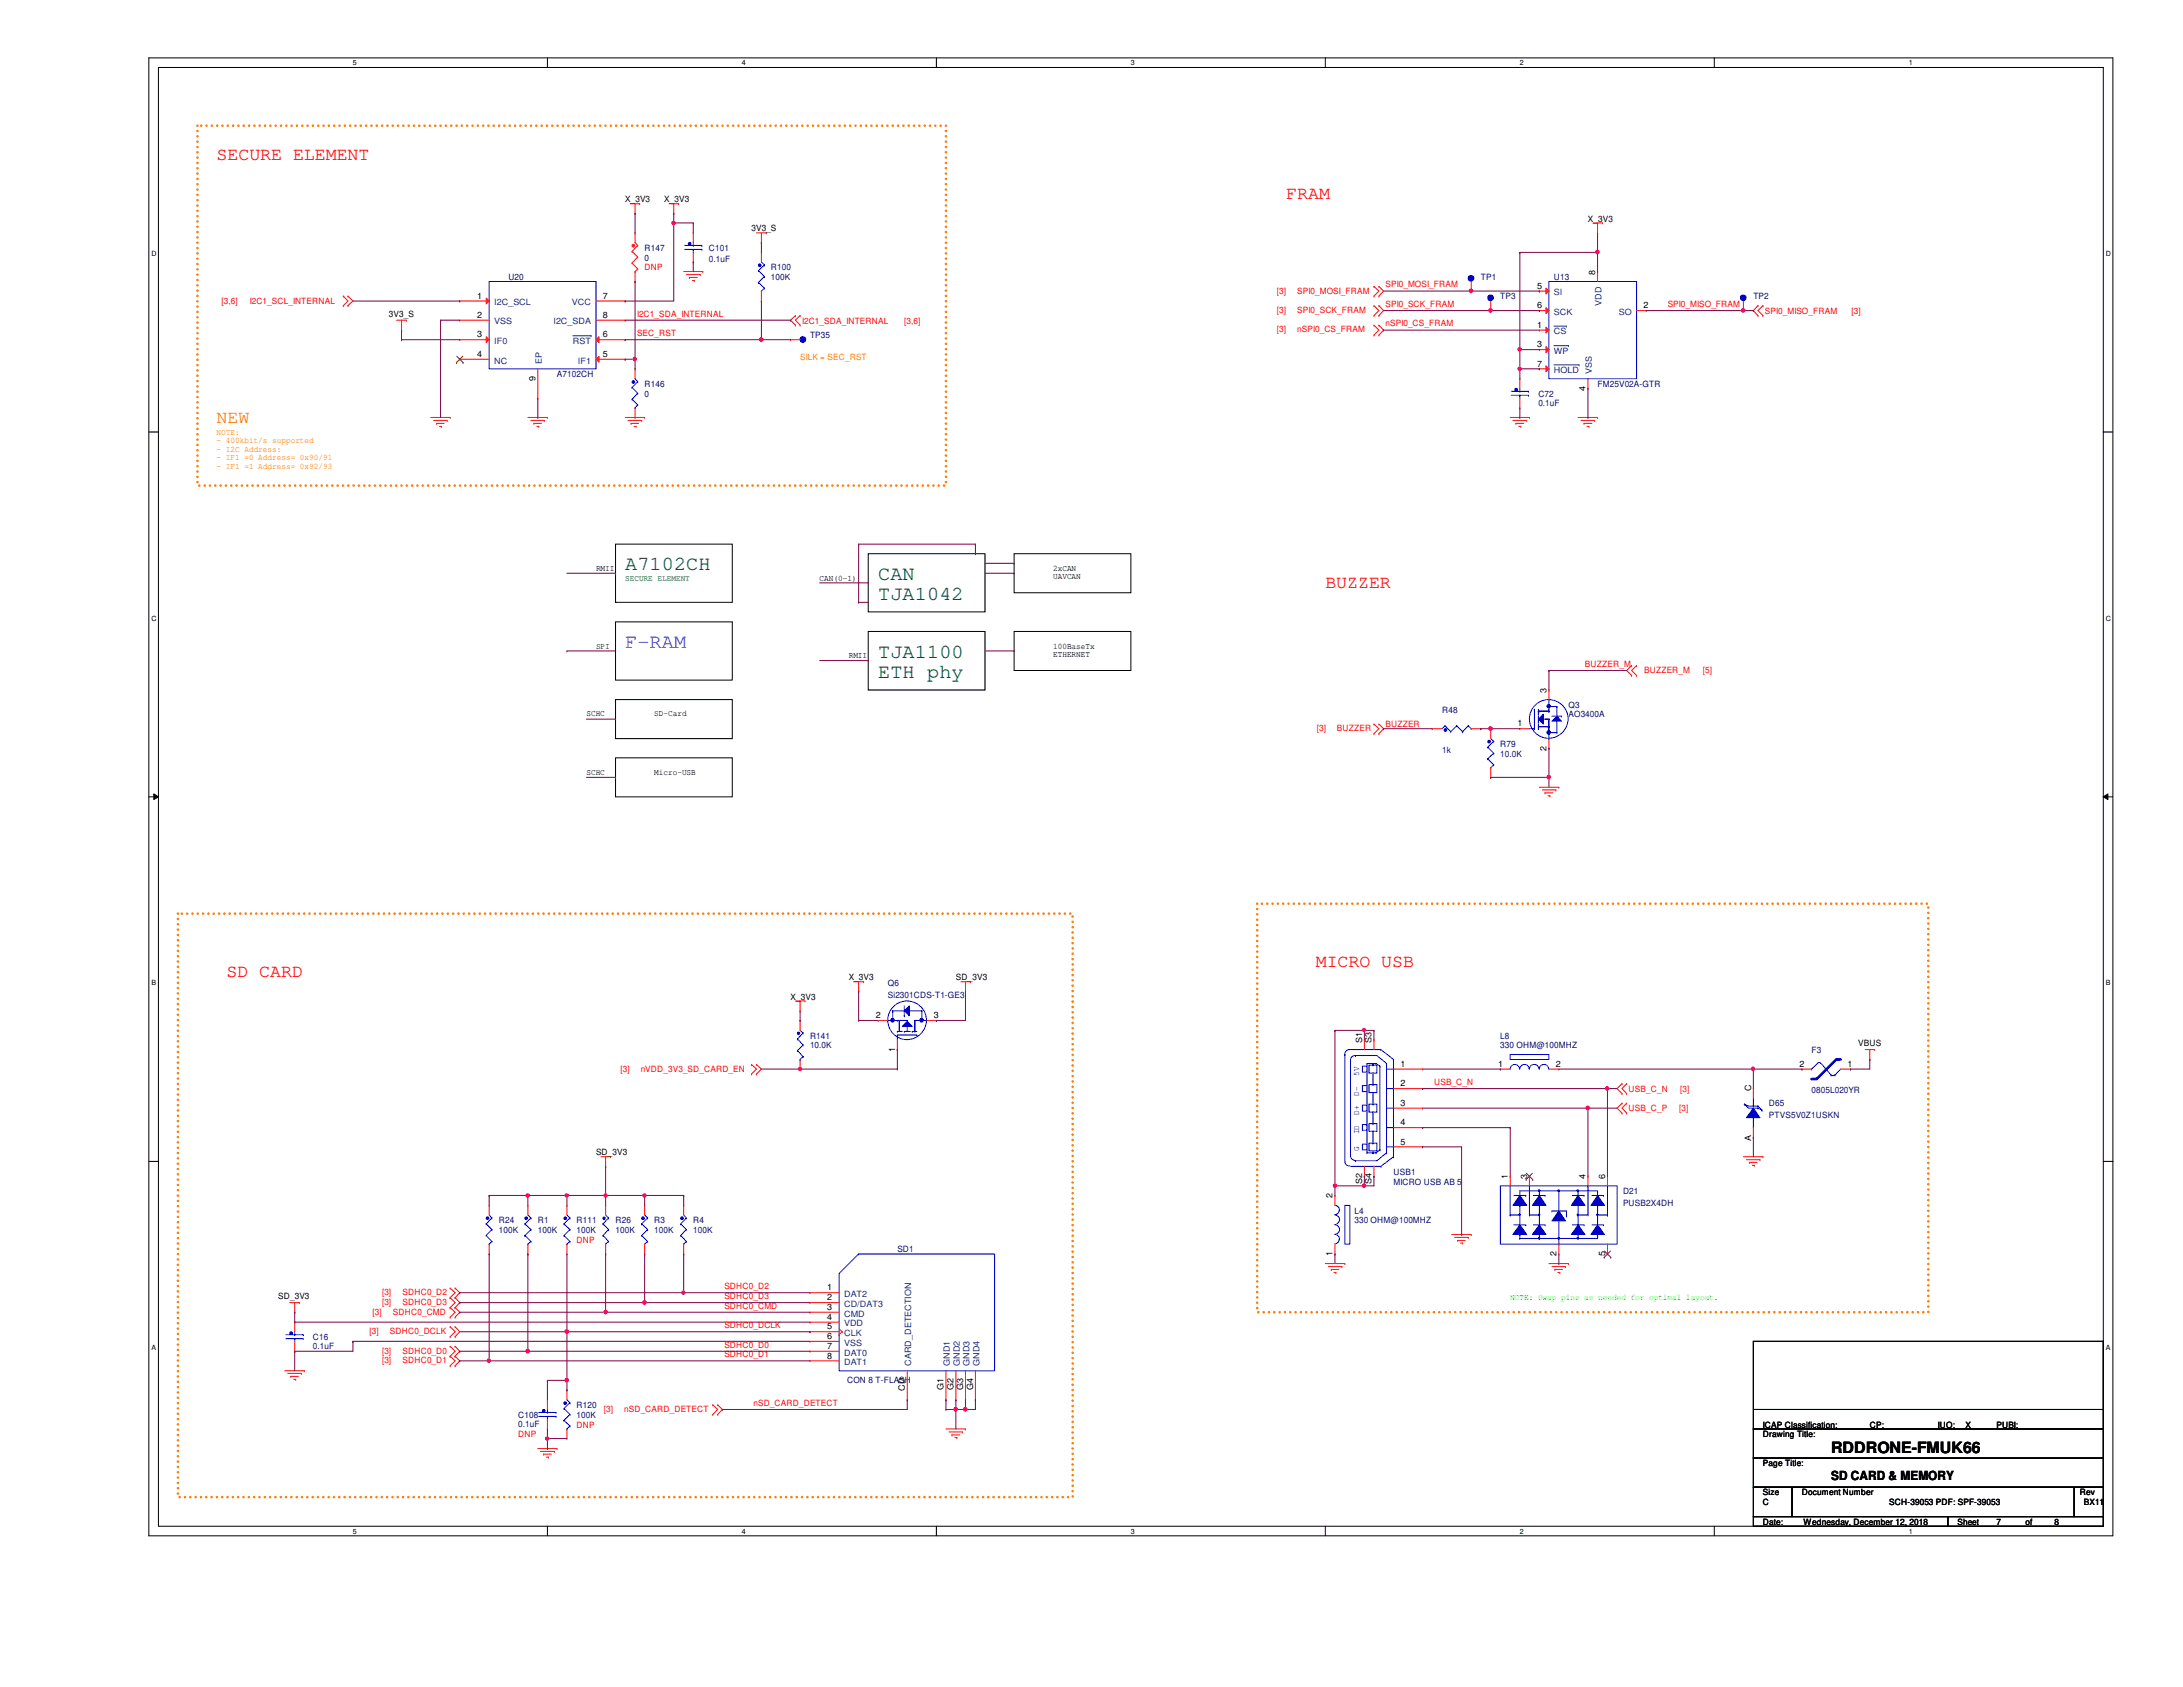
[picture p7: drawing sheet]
<svg xmlns="http://www.w3.org/2000/svg" width="279mm" height="216mm" viewBox="0 0 279 216" stroke-linecap="round" stroke-linejoin="round" font-family="sans-serif">
<defs><g id="words">
<g font-size="2.6" fill="#008000">
<text x="80" y="72.9">A7102CH</text>
<text x="112.4" y="74.2">CAN</text>
<text x="112.4" y="76.7">TJA1042</text>
<text x="112.4" y="84.2">TJA1100</text>
<text x="112.4" y="86.7">ETH phy</text>
</g>
<text font-size="2.6" fill="#8000ff" x="80" y="82.9">F-RAM</text>
<g font-size="2.3" fill="#f00">
<text x="27.7" y="20.5">SECURE ELEMENT</text>
<text x="164.6" y="25.5">FRAM</text>
<text x="169.6" y="75.3">BUZZER</text>
<text x="29" y="125.1">SD CARD</text>
<text x="168.4" y="123.8">MICRO USB</text>
</g>
<text font-size="2.3" fill="#ff8000" x="27.7" y="54.1">NEW</text>
<text font-size="2" x="234.4" y="186">RDDRONE-FMUK66</text>
<text font-size="1.6" x="234.4" y="189.4">SD CARD &amp; MEMORY</text>
<g font-size="1.1">
<text x="80" y="25.9">X_3V3</text>
<text x="85" y="25.9">X_3V3</text>
<text x="96.2" y="29.6">3V3_S</text>
<text x="203.2" y="28.4">X_3V3</text>
<text x="204.2" y="35.1" transform="rotate(-90 204.2 35.1)">8</text>
<text x="49.8" y="40.6">3V3_S</text>
<text x="61.1" y="38.2">1</text>
<text x="61.1" y="40.7">2</text>
<text x="77.2" y="38.2">7</text>
<text x="77.2" y="40.7">8</text>
<text x="196.7" y="42">1</text>
<text x="196.7" y="37">5</text>
<text x="196.7" y="39.5">6</text>
<text x="210.4" y="39.5">2</text>
<text x="61.1" y="43.2">3</text>
<text x="61.1" y="45.7">4</text>
<text x="77.2" y="45.7">5</text>
<text x="77.2" y="43.2">6</text>
<text x="196.7" y="44.4">3</text>
<text x="196.7" y="46.9">7</text>
<text x="68.5" y="48.7" transform="rotate(-90 68.5 48.7)">9</text>
<text x="202.9" y="50" transform="rotate(-90 202.9 50)">4</text>
<text x="76.3" y="73">RMII</text>
<text x="104.9" y="74.3">CAN(0-1)</text>
<text x="134.8" y="73">2xCAN</text>
<text x="134.8" y="74.1">UAVCAN</text>
<text x="76.3" y="83">SPI</text>
<text x="134.8" y="83">100BaseTx</text>
<text x="108.6" y="84.2">RMII</text>
<text x="134.8" y="84.1">ETHERNET</text>
<text x="198" y="88.6" transform="rotate(-90 198 88.6)">3</text>
<text x="75.1" y="91.7">SCHC</text>
<text x="83.7" y="91.7">SD-Card</text>
<text x="194.2" y="93">1</text>
<text x="75.1" y="99.2">SCHC</text>
<text x="83.7" y="99.2">Micro-USB</text>
<text x="198" y="96.1" transform="rotate(-90 198 96.1)">2</text>
<text x="108.6" y="125.4">X_3V3</text>
<text x="122.3" y="125.4">SD_3V3</text>
<text x="101.2" y="127.9">X_3V3</text>
<text x="112.1" y="130.3">2</text>
<text x="119.5" y="130.3">3</text>
<text x="114.6" y="134.6" transform="rotate(-90 114.6 134.6)">1</text>
<text x="174.3" y="133.4" transform="rotate(-90 174.3 133.4)">S1</text>
<text x="175.6" y="133.4" transform="rotate(-90 175.6 133.4)">S3</text>
<text x="179.2" y="136.5">1</text>
<text x="191.8" y="136.5">1</text>
<text x="199.1" y="136.5">2</text>
<text x="230.3" y="136.5">2</text>
<text x="236.5" y="136.5">1</text>
<text x="237.8" y="133.9">VBUS</text>
<text x="179.2" y="139">2</text>
<text x="179.2" y="141.5">3</text>
<text x="224.1" y="139.7" transform="rotate(-90 224.1 139.7)">C</text>
<text x="76.3" y="147.8">SD_3V3</text>
<text x="179.2" y="144">4</text>
<text x="179.2" y="146.5">5</text>
<text x="224.1" y="146" transform="rotate(-90 224.1 146)">A</text>
<text x="170.6" y="153.4" transform="rotate(-90 170.6 153.4)">2</text>
<text x="174.3" y="151.6" transform="rotate(-90 174.3 151.6)">S2</text>
<text x="175.6" y="151.6" transform="rotate(-90 175.6 151.6)">S4</text>
<text x="193" y="150.9" transform="rotate(-90 193 150.9)">1</text>
<text x="195.5" y="150.9" transform="rotate(-90 195.5 150.9)">3</text>
<text x="202.9" y="150.9" transform="rotate(-90 202.9 150.9)">4</text>
<text x="205.4" y="150.9" transform="rotate(-90 205.4 150.9)">6</text>
<text x="170.6" y="160.7" transform="rotate(-90 170.6 160.7)">1</text>
<text x="199.2" y="160.7" transform="rotate(-90 199.2 160.7)">2</text>
<text x="205.4" y="160.7" transform="rotate(-90 205.4 160.7)">5</text>
<text x="35.6" y="166.3">SD_3V3</text>
<text x="105.9" y="165.1">1</text>
<text x="105.9" y="166.4">2</text>
<text x="105.9" y="167.6">3</text>
<text x="105.9" y="168.9">4</text>
<text x="105.9" y="170.1">5</text>
<text x="105.9" y="171.4">6</text>
<text x="105.9" y="172.6">7</text>
<text x="105.9" y="173.9">8</text>
<text x="115.8" y="178" transform="rotate(-90 115.8 178)">CD</text>
<text x="120.8" y="177.8" transform="rotate(-90 120.8 177.8)">G1</text>
<text x="122" y="177.8" transform="rotate(-90 122 177.8)">G2</text>
<text x="123.3" y="177.8" transform="rotate(-90 123.3 177.8)">G3</text>
<text x="124.5" y="177.8" transform="rotate(-90 124.5 177.8)">G4</text>
<text x="225.6" y="183.9">Drawing Title:</text>
<text x="225.6" y="182.7">ICAP Classification:</text>
<text x="239.3" y="182.7">CP:</text>
<text x="242.1" y="182.6">___</text>
<text x="248" y="182.7">IUO:</text>
<text x="251.5" y="182.7">X</text>
<text x="255.5" y="182.7">PUBI: ___</text>
<text x="225.6" y="187.7">Page Title:</text>
<text x="225.6" y="191.4">Size</text>
<text x="230.6" y="191.4">Document Number</text>
<text x="266.2" y="191.4">Rev</text>
<text x="225.6" y="195.2">Date:</text>
<text x="225.6" y="192.7">C</text>
<text x="230.8" y="195.2">Wednesday, December 12, 2018</text>
<text x="241.8" y="192.7">SCH-39053 PDF: SPF-39053</text>
<text x="250.5" y="195.2">Sheet</text>
<text x="255.5" y="195.2">7</text>
<text x="259.2" y="195.2">of</text>
<text x="263" y="195.2">8</text>
<text x="266.7" y="192.7">BX11</text>
</g>
<g font-size="1.1" fill="#000080">
<text x="65.1" y="35.8">U20</text>
<text x="82.5" y="32.1">R147</text>
<text x="82.5" y="33.4">0</text>
<text x="90.7" y="32.1">C101</text>
<text x="90.7" y="33.6">0.1uF</text>
<text x="98.7" y="34.6">R100</text>
<text x="98.7" y="35.8">100K</text>
<text x="189.5" y="35.8">TP1</text>
<text x="198.9" y="35.8">U13</text>
<text x="192" y="38.3">TP3</text>
<text x="224.4" y="38.3">TP2</text>
<text x="103.7" y="43.3">TP35</text>
<text x="71.3" y="48.3">A7102CH</text>
<text x="82.5" y="49.5">R146</text>
<text x="82.5" y="50.8">0</text>
<text x="196.9" y="50.8">C72</text>
<text x="196.9" y="51.9">0.1uF</text>
<text x="204.5" y="49.5">FM25V02A-GTR</text>
<text x="184.6" y="91.2">R48</text>
<text x="192" y="95.6">R79</text>
<text x="200.7" y="90.6">Q3</text>
<text x="200.7" y="91.8">AO3400A</text>
<text x="184.6" y="96.3">1k</text>
<text x="192" y="96.8">10.0K</text>
<text x="113.6" y="126.2">Q6</text>
<text x="113.6" y="127.7">Si2301CDS-T1-GE3</text>
<text x="103.7" y="132.9">R141</text>
<text x="103.7" y="134.2">10.0K</text>
<text x="192" y="132.9">L8</text>
<text x="192" y="134.2">330 OHM@100MHZ</text>
<text x="231.9" y="134.8">F3</text>
<text x="226.4" y="141.6">D65</text>
<text x="226.4" y="143.1">PTVS5V0Z1USKN</text>
<text x="231.9" y="139.9">0805L020YR</text>
<text x="173.4" y="155.3">L4</text>
<text x="178.4" y="151.6">MICRO USB AB 5</text>
<text x="178.4" y="150.3">USB1</text>
<text x="207.7" y="152.8">D21</text>
<text x="207.7" y="154.3">PUSB2X4DH</text>
<text x="63.8" y="156.5">R24</text>
<text x="63.8" y="157.8">100K</text>
<text x="68.8" y="156.5">R1</text>
<text x="68.8" y="157.8">100K</text>
<text x="73.8" y="156.5">R111</text>
<text x="73.8" y="157.8">100K</text>
<text x="78.8" y="156.5">R26</text>
<text x="78.8" y="157.8">100K</text>
<text x="83.7" y="156.5">R3</text>
<text x="83.7" y="157.8">100K</text>
<text x="88.7" y="156.5">R4</text>
<text x="88.7" y="157.8">100K</text>
<text x="114.9" y="160.3">SD1</text>
<text x="173.4" y="156.5">330 OHM@100MHZ</text>
<text x="40" y="171.5">C16</text>
<text x="40" y="172.6">0.1uF</text>
<text x="108.4" y="177">CON 8 T-FLASH</text>
<text x="66.3" y="181.4">C108</text>
<text x="66.3" y="182.6">0.1uF</text>
<text x="73.8" y="180.2">R120</text>
<text x="73.8" y="181.4">100K</text>
</g>
<g font-size="1.1" fill="#f00">
<text x="82.5" y="34.6">DNP</text>
<text x="28.4" y="38.9">[3,6]</text>
<text x="32" y="38.9">I2C1_SCL_INTERNAL</text>
<text x="81.5" y="40.5">I2C1_SDA_INTERNAL</text>
<text x="102.7" y="41.4">I2C1_SDA_INTERNAL</text>
<text x="115.7" y="41.4">[3,6]</text>
<text x="163.4" y="37.6">[3]</text>
<text x="163.4" y="40">[3]</text>
<text x="166" y="37.6">SPI0_MOSI_FRAM</text>
<text x="166" y="40">SPI0_SCK_FRAM</text>
<text x="177.3" y="36.8">SPI0_MOSI_FRAM</text>
<text x="177.3" y="39.3">SPI0_SCK_FRAM</text>
<text x="177.3" y="41.8">nSPI0_CS_FRAM</text>
<text x="213.4" y="39.3">SPI0_MISO_FRAM</text>
<text x="225.9" y="40.2">SPI0_MISO_FRAM</text>
<text x="237" y="40.2">[3]</text>
<text x="81.5" y="43">SEC_RST</text>
<text x="163.4" y="42.5">[3]</text>
<text x="166" y="42.5">nSPI0_CS_FRAM</text>
<text x="202.9" y="85.3">BUZZER_M</text>
<text x="210.4" y="86.1">BUZZER_M</text>
<text x="217.9" y="86.1">[5]</text>
<text x="168.5" y="93.6">[3]</text>
<text x="171.1" y="93.6">BUZZER</text>
<text x="177.3" y="93">BUZZER</text>
<text x="79.4" y="137.2">[3]</text>
<text x="82" y="137.2">nVDD_3V3_SD_CARD_EN</text>
<text x="183.6" y="138.9">USB_C_N</text>
<text x="208.4" y="139.7">USB_C_N</text>
<text x="208.4" y="142.2">USB_C_P</text>
<text x="214.9" y="142.2">[3]</text>
<text x="215.1" y="139.7">[3]</text>
<text x="73.8" y="159">DNP</text>
<text x="48.9" y="165.8">[3]</text>
<text x="48.9" y="167">[3]</text>
<text x="51.5" y="165.8">SDHC0_D2</text>
<text x="51.5" y="167">SDHC0_D3</text>
<text x="92.7" y="167.5">SDHC0_CMD</text>
<text x="92.7" y="166.2">SDHC0_D3</text>
<text x="92.7" y="165">SDHC0_D2</text>
<text x="47.3" y="170.7">[3]</text>
<text x="47.7" y="168.3">[3]</text>
<text x="48.9" y="173.2">[3]</text>
<text x="49.9" y="170.7">SDHC0_DCLK</text>
<text x="50.3" y="168.3">SDHC0_CMD</text>
<text x="51.5" y="173.2">SDHC0_D0</text>
<text x="92.7" y="173.7">SDHC0_D1</text>
<text x="92.7" y="172.5">SDHC0_D0</text>
<text x="92.7" y="170">SDHC0_DCLK</text>
<text x="48.9" y="174.5">[3]</text>
<text x="51.5" y="174.5">SDHC0_D1</text>
<text x="96.4" y="179.9">nSD_CARD_DETECT</text>
<text x="66.3" y="183.9">DNP</text>
<text x="73.8" y="182.7">DNP</text>
<text x="77.3" y="180.7">[3]</text>
<text x="79.9" y="180.7">nSD_CARD_DETECT</text>
</g>
<g font-size="1.1" fill="#004080">
<text x="63.2" y="39.1">I2C_SCL</text>
<text x="63.2" y="41.5">VSS</text>
<text x="70.8" y="41.5">I2C_SDA</text>
<text x="73.2" y="39.1">VCC</text>
<text x="198.9" y="37.8">SI</text>
<text x="198.9" y="40.3">SCK</text>
<text x="205" y="39.1" transform="rotate(-90 205 39.1)">VDD</text>
<text x="207.2" y="40.3">SO</text>
<text x="63.2" y="44">IF0</text>
<text x="63.2" y="46.5">NC</text>
<text x="69.3" y="46.6" transform="rotate(-90 69.3 46.6)">EP</text>
<text x="73.3" y="44">RST</text>
<text x="74" y="46.5">IF1</text>
<text x="198.9" y="42.8">CS</text>
<text x="198.9" y="45.3">WP</text>
<text x="198.9" y="47.8">HOLD</text>
<text x="203.8" y="47.8" transform="rotate(-90 203.8 47.8)">VSS</text>
<text x="108" y="166">DAT2</text>
<text x="108" y="167.3">CD/DAT3</text>
<text x="108" y="168.5">CMD</text>
<text x="108" y="169.8">VDD</text>
<text x="108" y="171">CLK</text>
<text x="108" y="172.2">VSS</text>
<text x="108" y="173.5">DAT0</text>
<text x="108" y="174.7">DAT1</text>
<text x="116.6" y="174.8" transform="rotate(-90 116.6 174.8)">CARD_DETECTION</text>
<text x="121.6" y="174.8" transform="rotate(-90 121.6 174.8)">GND1</text>
<text x="122.9" y="174.8" transform="rotate(-90 122.9 174.8)">GND2</text>
<text x="124.1" y="174.8" transform="rotate(-90 124.1 174.8)">GND3</text>
<text x="125.3" y="174.8" transform="rotate(-90 125.3 174.8)">GND4</text>
</g>
<g font-size="1.1" fill="#ff8000">
<text x="102.4" y="46">SILK = SEC_RST</text>
<text x="27.7" y="55.6">NOTE:</text>
<text x="27.7" y="56.7">- 400kbit/s supported</text>
<text x="27.7" y="57.8">- I2C Address:</text>
<text x="27.7" y="58.9">- IF1 =0 Address= 0x90/91</text>
<text x="27.7" y="60">- IF1 =1 Address= 0x92/93</text>
</g>
<text font-size="1.1" fill="#008000" x="80" y="74.3">SECURE ELEMENT</text>
<g font-size="1.1" fill="#00f">
<text x="173.9" y="137.7" transform="rotate(-90 173.9 137.7)">5V</text>
<text x="173.9" y="142.7" transform="rotate(-90 173.9 142.7)">D+</text>
<text x="173.9" y="140.2" transform="rotate(-90 173.9 140.2)">D-</text>
<text x="173.9" y="147.3" transform="rotate(-90 173.9 147.3)">G</text>
<text x="173.9" y="145.2" transform="rotate(-90 173.9 145.2)">ID</text>
</g>
<text font-size="1.1" fill="#0f0" x="193.3" y="166.4">NOTE: Swap pins as needed for optimal layout.</text>
<g font-size=".9">
<text x="45.2" y="8.3">5</text>
<text x="95" y="8.3">4</text>
<text x="144.7" y="8.3">3</text>
<text x="194.5" y="8.3">2</text>
<text x="244.3" y="8.3">1</text>
<text x="19.4" y="32.8">D</text>
<text x="269.5" y="32.8">D</text>
<text x="19.4" y="79.4">C</text>
<text x="269.5" y="79.4">C</text>
<text x="19.4" y="126.1">B</text>
<text x="269.5" y="126.1">B</text>
<text x="19.4" y="172.8">A</text>
<text x="269.5" y="172.8">A</text>
<text x="45.2" y="196.3">5</text>
<text x="95" y="196.3">4</text>
<text x="144.7" y="196.3">3</text>
<text x="194.5" y="196.3">2</text>
<text x="244.3" y="196.3">1</text>
</g>
</g></defs>
<path d="M19.1 7.4h251.3v189.2h-251.3zM20.3 8.6h248.9v186.7h-248.9z" fill="none" stroke="#000" stroke-width=".13"/>
<g fill="#fff">
<path d="M45.2 7.5h.5v1.1h-.5z"/>
<path d="M45.2 195.5h.5v1h-.5z"/>
</g>
<path d="M70.1 7.4v1.2M70.1 195.3v1.3" fill="none" stroke="#000" stroke-width=".13"/>
<g fill="#fff">
<path d="M95 7.5h.5v1.1h-.5z"/>
<path d="M95 195.5h.5v1h-.5z"/>
</g>
<path d="M119.8 7.4v1.2M119.8 195.3v1.3" fill="none" stroke="#000" stroke-width=".13"/>
<g fill="#fff">
<path d="M144.7 7.5h.5v1.1h-.5z"/>
<path d="M144.7 195.5h.5v1h-.5z"/>
</g>
<path d="M169.6 7.4v1.2M169.6 195.3v1.3" fill="none" stroke="#000" stroke-width=".13"/>
<g fill="#fff">
<path d="M194.5 7.5h.5v1.1h-.5z"/>
<path d="M194.5 195.5h.5v1h-.5z"/>
</g>
<path d="M219.4 7.4v1.2M219.4 195.3v1.3" fill="none" stroke="#000" stroke-width=".13"/>
<g fill="#fff">
<path d="M244.3 7.5h.5v1.1h-.5z"/>
<path d="M244.3 195.5h.5v1h-.5z"/>
<path d="M19.4 32h.6v1h-.6z"/>
<path d="M269.5 32h.7v1h-.7z"/>
<path d="M19.4 78.6h.6v1h-.6z"/>
<path d="M269.5 78.6h.7v1h-.7z"/>
</g>
<path d="M19.1 55.3h1.2M269.2 55.3h1.2" fill="none" stroke="#000" stroke-width=".13"/>
<g fill="#fff">
<path d="M19.4 125.3h.6v1h-.6z"/>
<path d="M269.5 125.3h.6v1h-.6z"/>
</g>
<path d="M19.1 102h1.2M19.7 101.6l.6 .4-.6 .3zM269.2 102l.6-.4v.7zM269.2 102h1.2" fill="none" stroke="#000" stroke-width=".13"/>
<path d="M19.7 101.6l.6 .4-.6 .3zM269.2 102l.6-.4v.7z" fill="#000"/>
<g fill="#fff">
<path d="M19.4 172h.5v1h-.5z"/>
<path d="M269.5 172h.6v1h-.6z"/>
</g>
<g fill="none" stroke="#000" stroke-width=".13">
<path d="M78.8 79.6h14.9v7.4h-14.9zM78.8 69.6h14.9v7.5h-14.9zM111.1 70.9h15v7.4h-15zM129.8 70.9h14.9v5h-14.9zM78.8 89.5h14.9v5h-14.9zM78.8 97h14.9v5h-14.9zM111.1 80.8h15v7.5h-15zM129.8 80.8h14.9v5h-14.9zM19.1 148.6h1.2M269.2 148.6h1.2M224.4 171.7h44.8v11.2h-44.8zM224.4 182.9h44.8v3.7h-44.8z"/>
<path d="M224.4 186.6h44.8v3.7h-44.8zM224.4 190.3h5v3.8h-5zM224.4 194.1h24.9v1.2h-24.9zM224.4 180.4h44.8M229.4 190.3h36.1v3.8h-36.1zM249.3 194.1h19.9v1.2h-19.9zM265.5 190.3h3.7v3.8h-3.7zM269.2 180.4h.1"/>
</g>
<path d="M25.3 16.1h95.8v46h-95.8zM22.8 116.9h114.5v74.7h-114.5zM160.9 115.7h85.9v52.2h-85.9z" fill="none" stroke="#ff8000" stroke-width=".34" stroke-dasharray="0 .7"/>
<g fill="none" stroke="#f00" stroke-width=".13">
<path d="M43.9 39.1h.1M43.9 37.9h.1M43.9 37.9l.6 .6-.6 .6M44.5 37.9h.1M44.5 39.1h.1M44.5 37.9l.7 .6-.7 .6M80.6 26.1h1.3M81.3 27.3h.1M81.3 26.1v1.2M81.9 26.1h.1M85.6 26.1h1.3M86.2 27.3h.1"/>
<path d="M86.2 26.1v1.2M86.9 26.1h.1M87.5 34.8h2.5M87.8 35.1h1.8M88.2 35.5h.1M88.2 35.5h1M88.6 35.9h.3M88.9 35.9h.1M89.6 35.1h.1M90 34.8h.1M96.8 29.8h1.3M97.5 31h.1"/>
<path d="M97.5 29.8v1.2M98.1 29.8h.1M175.9 36.7h.1M175.9 37.9h.1M175.9 39.1h.1M175.9 36.7l.6 .6-.6 .6M175.9 39.1l.6 .7-.6 .6M176.5 37.9h.1M176.5 36.7h.1M176.5 39.1h.1M176.5 36.7l.6 .6-.6 .6M176.5 39.1l.6 .7-.6 .6"/>
<path d="M203.9 28.5h1.2M204.5 29.8h.1M204.5 28.5v1.3M205.1 28.5h.1M225 39.1h.1M225 39.1l-.6 .7 .6 .6M225.6 39.1h.1M225.6 39.1l-.6 .7 .6 .6M50.8 41h1.2M51.4 42.2h.1M51.4 41v1.2M52 41h.1"/>
<path d="M55.1 53.4h2.5M55.5 53.8h1.7M55.9 54.2h.1M55.9 54.2h1M56.3 54.6h.2M56.5 54.6h.1M57.2 53.8h.1M57.6 53.4h.1M67.6 53.4h2.5M67.9 53.8h1.8M68.3 54.2h.1M68.3 54.2h1"/>
<path d="M68.7 54.6h.3M69 54.6h.1M69.7 53.8h.1M70.1 53.4h.1M80 53.4h2.5M80.4 53.8h1.7M80.8 54.2h.1M80.8 54.2h.9M81.2 54.6h.2M81.4 54.6h.1M82.1 53.8h.1M82.5 53.4h.1"/>
<path d="M101.8 40.4h.1M101.8 41.6h.1M101.8 40.4l-.6 .6 .6 .6M102.4 41.6h.1M102.4 40.4h.1M102.4 40.4l-.6 .6 .6 .6M175.9 40.4h.1M175.9 41.6h.1M175.9 42.9h.1M175.9 41.6l.6 .6-.6 .7M176.5 40.4h.1M176.5 42.9h.1"/>
<path d="M176.5 41.6h.1M176.5 41.6l.6 .6-.6 .7M193.3 53.4h2.4M193.6 53.8h1.8M194 54.2h.1M194 54.2h1M194.4 54.6h.2M194.6 54.6h.1M195.4 53.8h.1M195.7 53.4h.1M202 53.4h2.5M202.4 53.8h1.7"/>
<path d="M202.7 54.2h.1M202.7 54.2h1.1M203.1 54.6h.3M203.4 54.6h.1M204.1 53.8h.1M204.5 53.4h.1M225 40.4h.1M225.6 40.4h.1M175.9 92.7h.1M175.9 93.9h.1M175.9 92.7l.6 .6-.6 .6M176.5 93.9h.1"/>
<path d="M176.5 92.7h.1M176.5 92.7l.6 .6-.6 .6M208.8 86.4h.1M208.8 85.2h.1M208.8 85.2l-.6 .6 .6 .6M209.5 85.2h.1M209.5 86.4h.1M209.5 85.2l-.7 .6 .7 .6M197 100.8h2.5M197.4 101.1h1.7M197.7 101.5h.1M197.7 101.5h1.1"/>
<path d="M198.1 101.9h.3M198.4 101.9h.1M199.1 101.1h.1M199.5 100.8h.1M96.2 136.2h.1M96.2 137.5h.1M96.2 136.2l.6 .6-.6 .7M96.8 137.5h.1M96.8 136.2h.1M96.8 136.2l.7 .6-.7 .7M101.8 128.1h1.2M102.4 129.4h.1"/>
<path d="M102.4 128.1v1.3M103 128.1h.1M109.3 125.6h1.2M109.9 126.9h.1M109.9 125.6v1.3M110.5 125.6h.1M123 125.6h1.2M123.6 126.9h.1M123.6 125.6v1.3M124.2 125.6h.1M207.6 138.7h.1M207.6 140h.1"/>
<path d="M207.6 138.7l-.6 .6 .6 .7M208.2 140h.1M208.2 138.7h.1M208.2 138.7l-.6 .6 .6 .7M238.7 134.3h1.2M239.3 135.6h.1M239.3 134.3v1.3M239.9 134.3h.1M76.9 148h1.2M77.5 149.3h.1M77.5 148v1.3M78.1 148h.1"/>
<path d="M185.8 158h2.5M186.2 158.4h1.7M186.6 158.7h.1M186.6 158.7h.9M186.9 159.1h.3M187.2 159.1h.1M187.9 158.4h.1M188.3 158h.1M207.6 141.2h.1M207.6 142.5h.1M207.6 141.2l-.6 .6 .6 .7M208.2 142.5h.1"/>
<path d="M208.2 141.2h.1M208.2 141.2l-.6 .6 .6 .7M223.1 148h2.5M223.5 148.4h1.8M223.9 148.8h.1M223.9 148.8h1M224.3 149.1h.2M224.5 149.1h.1M225.3 148.4h.1M225.6 148h.1M36.4 175.4h2.5M36.8 175.8h1.8"/>
<path d="M37.1 166.7h1.2M37.2 176.1h.1M37.2 176.1h1M37.6 176.5h.2M37.7 167.9h.1M37.7 166.7v1.2M37.8 176.5h.1M38.3 166.7h.1M38.6 175.8h.1M38.9 175.4h.1M57.6 172.3h.1M57.6 173.6h.1"/>
<path d="M57.6 174.8h.1M57.6 164.8h.1M57.6 166.1h.1M57.6 167.3h.1M57.6 168.6h.1M57.6 169.8h.1M57.6 171.1h.1M57.6 172.3l.7 .6-.7 .7M57.6 173.6l.7 .6-.7 .6M57.6 164.8l.7 .6-.7 .7M57.6 166.1l.7 .6-.7 .6M57.6 167.3l.7 .6-.7 .7"/>
<path d="M57.6 169.8l.7 .6-.7 .7M58.3 173.6h.1M58.3 172.3h.1M58.3 174.8h.1M58.3 166.1h.1M58.3 164.8h.1M58.3 167.3h.1M58.3 168.6h.1M58.3 171.1h.1M58.3 169.8h.1M58.3 172.3l.5 .6-.5 .7M58.3 173.6l.5 .6-.5 .6"/>
<path d="M58.3 164.8l.5 .6-.5 .7M58.3 166.1l.5 .6-.5 .6M58.3 167.3l.5 .6-.5 .7M58.3 169.8l.5 .6-.5 .7M91.2 179.8h.1M91.2 179.8l.7 .6-.7 .6M91.9 179.8h.1M91.9 179.8l.6 .6-.6 .6M169.6 161.7h2.5M170 162.1h1.7M170.4 162.5h.1M170.4 162.5h1"/>
<path d="M170.7 162.9h.3M171 162.9h.1M171.7 162.1h.1M172.1 161.7h.1M198.2 161.7h2.5M198.6 162.1h1.8M199 162.5h.1M199 162.5h1M199.4 162.9h.2M199.6 162.9h.1M200.4 162.1h.1M200.7 161.7h.1"/>
<path d="M68.8 185.4h2.5M69.2 185.8h1.8M69.6 186.1h.1M69.6 186.1h1M69.9 186.5h.3M70.2 186.5h.1M71 185.8h.1M71.3 185.4h.1M91.2 181h.1M91.9 181h.1M121.1 182.9h2.5M121.5 183.3h1.7"/>
<path d="M121.8 183.6h.1M121.8 183.6h1.1M122.2 184h.3M122.5 184h.1M123.2 183.3h.1M123.6 182.9h.1"/>
</g>
<path d="M77.2 156.6h.1M77.2 158.1h.1M77.2 156.6l.7 .8M77.2 158.1l.7 .8M77.5 159.2h.1M77.5 155.5l.4 .4M77.9 155.9h.1M77.9 157.4h.1M77.9 158.9h.1M77.9 155.9l-.7 .7M77.9 157.4l-.7 .7M77.9 158.9l-.4 .3" fill="none" stroke="#00f" stroke-width=".13"/>
<path d="M77.2 155.8h.2v.2h-.2z" fill-rule="evenodd" fill="#00f"/>
<g fill="none" stroke="#00f" stroke-width=".13">
<path d="M190.4 95.6h.1M190.4 97.1h.1M190.4 95.6l.8 .8M190.4 97.1l.8 .8M190.8 98.3h.1M190.8 94.5l.4 .4M191.2 94.9h.1M191.2 96.4h.1M191.2 97.9h.1M191.2 94.9l-.8 .7M191.2 96.4l-.8 .7M191.2 97.9l-.4 .4"/>
<path d="M77.2 155.8h.2v.2h-.2z"/>
</g>
<path d="M77.5 154.3h.1M77.5 154.3v1.2M77.5 159.2v1.3M77.5 160.5h.1" fill="none" stroke="#f00" stroke-width=".13"/>
<path d="M190.5 94.8h.2v.2h-.2z" fill-rule="evenodd" fill="#00f"/>
<g fill="none" stroke="#00f" stroke-width=".13">
<path d="M185 92.9h.1M185 92.9l-.4 .4M185 92.9l.7 .7M185.7 93.6h.1M186.4 92.9h.1M186.4 92.9l-.7 .7M186.4 92.9l.8 .7M187.2 93.6h.1M187.9 92.9h.1M187.9 92.9l-.7 .7M187.9 92.9l.4 .4M188.3 93.3h.1"/>
<path d="M190.5 94.8h.2v.2h-.2z"/>
</g>
<path d="M190.8 93.3h.1M190.8 99.5h.1M190.8 93.3v1.2M190.8 98.3v1.2" fill="none" stroke="#f00" stroke-width=".13"/>
<path d="M184.9 93.3h.2v.2h-.2z" fill-rule="evenodd" fill="#00f"/>
<path d="M184.9 93.3h.2v.2h-.2z" fill="none" stroke="#00f" stroke-width=".13"/>
<path d="M183.3 93.3h.1M183.3 93.3h1.3M188.3 93.3h1.2M189.5 93.3h.1" fill="none" stroke="#f00" stroke-width=".13"/>
<circle cx="102.8" cy="43.4" r=".37" fill="#00f"/>
<g fill="none" stroke="#00f" stroke-width=".13">
<path d="M82.1 156.6h.1M82.1 158.1h.1M82.1 156.6l.8 .8M82.1 158.1l.8 .8M82.5 159.2h.1M82.5 155.5l.4 .4M82.9 155.9h.1M82.9 157.4h.1M82.9 158.9h.1M82.9 155.9l-.8 .7M82.9 157.4l-.8 .7M82.9 158.9l-.4 .3"/>
<circle cx="102.8" cy="43.4" r=".37"/>
</g>
<path d="M101.2 43.5h.1M101.2 43.5h1.2" fill="none" stroke="#f00" stroke-width=".13"/>
<path d="M82.2 155.8h.2v.2h-.2z" fill-rule="evenodd" fill="#00f"/>
<path d="M82.2 155.8h.2v.2h-.2z" fill="none" stroke="#00f" stroke-width=".13"/>
<path d="M82.5 154.3h.1M82.5 154.3v1.2M82.5 159.2v1.3M82.5 160.5h.1" fill="none" stroke="#f00" stroke-width=".13"/>
<path d="M196.9 92l.6-.6v1.3z" fill="#00f"/>
<g fill="none" stroke="#00f" stroke-width=".13">
<path d="M195.7 93.3h.7M196.4 93.3h.1M196.4 90.8h.1M196.4 90.8v2.5M196.9 92l.6-.6v1.3zM196.9 91h.1M196.9 93.3h.1M196.9 92.4h.1M196.9 91.4h.1M196.9 91h1.3M196.9 93h1.3M196.9 90.8v.6"/>
<path d="M196.9 91.7v.7M196.9 92.7v.6M197 91h.1M197.5 92h.7M198.1 93h.1M198.2 91h.1M198.2 92h.1M198.2 93.3h.1M198.2 93h.1M198.2 94.5h.1M198.2 89.5v1.5M198.2 92v2.5"/>
<circle cx="198.2" cy="92" r="2.48"/>
</g>
<path d="M199.3 91.7l.6 .6h-1.3z" fill="#00f"/>
<path d="M198.2 90.4h.1M198.2 93.8h.1M198.2 90.4h1.1M198.2 93.8h1.1M198.6 91.7h1.3M199.3 91.7l.6 .6h-1.3zM199.3 90.4h.1M199.3 93.8h.1M199.3 90.4v1.3M199.3 92.3v1.5M199.9 91.7h.1" fill="none" stroke="#00f" stroke-width=".13"/>
<path d="M198.1 90.2h.3l.1 .2-.1 .1-.2 .1-.1-.1z" fill-rule="evenodd" fill="#00f"/>
<path d="M198.1 90.2h.3l.1 .2-.1 .1-.2 .1-.1-.1z" fill="none" stroke="#00f" stroke-width=".13"/>
<path d="M198.1 93.6h.3l.1 .1-.1 .2-.2 .1-.1-.1z" fill-rule="evenodd" fill="#00f"/>
<g fill="none" stroke="#00f" stroke-width=".13">
<path d="M87.6 31.9h2.2M87.6 31.4h2.2M88.7 31.9h.1M88.7 31.9v.4M89.8 31.9h.1M89.8 31.4h.1M198.1 93.6h.3l.1 .1-.1 .2-.2 .1-.1-.1zM231.9 136.8h.1M233 136.1l-.1-.1h-.2l-.8 .8M233.1 136.1l1.3 1.5M234.4 137.6h.1M234.8 137.5a.31 .31 0 0 1-.4 .1"/>
<path d="M234.9 137.6h.1M235.6 136.8l-.7 .8"/>
</g>
<path d="M194.5 93.3h.1M194.5 93.3h1.2M198.2 95.8h.1M198.2 88.3h.1M198.2 88.3v1.2M198.2 94.5v1.3M230.6 136.8h.1M230.6 136.8h1.3M235.6 136.8h1.3M236.9 136.8h.1" fill="none" stroke="#f00" stroke-width=".13"/>
<path d="M235.6 135.6h-.6l-2.5 2.5h-.6" fill="none" stroke="#00f" stroke-width=".34"/>
<path d="M88.1 31.1h.3v.2h-.3z" fill-rule="evenodd" fill="#00f"/>
<path d="M88.1 31.1h.3v.2h-.3zM88.7 31.4h.1M88.7 31v.4M193.3 135h4.9v.6h-4.9zM193.3 136.8a.59 .59 0 0 1 .6-.6 .59 .59 0 0 1 .6 .6M194.5 136.8a.59 .59 0 0 1 .6-.6 .59 .59 0 0 1 .6 .6M195.7 136.8a.61 .61 0 0 1 .7-.6 .61 .61 0 0 1 .6 .6M197 136.8a.59 .59 0 0 1 .6-.6 .59 .59 0 0 1 .6 .6" fill="none" stroke="#00f" stroke-width=".13"/>
<path d="M88.7 29.8h.1M88.7 33.5h.1M88.7 29.8v1.2M88.7 32.3v1.2M192 136.8h.1M192 136.8h1.3M198.2 136.8h1.3M199.5 136.8h.1" fill="none" stroke="#f00" stroke-width=".13"/>
<circle cx="188.3" cy="35.6" r=".37" fill="#00f"/>
<g fill="none" stroke="#00f" stroke-width=".13">
<path d="M72.2 156.6h.1M72.2 158.1h.1M72.2 156.6l.7 .8M72.2 158.1l.7 .8M72.6 159.2h.1M72.6 155.5l.3 .4M72.9 155.9h.1M72.9 157.4h.1M72.9 158.9h.1M72.9 155.9l-.7 .7M72.9 157.4l-.7 .7M72.9 158.9l-.3 .3"/>
<circle cx="188.3" cy="35.6" r=".37"/>
</g>
<path d="M188.3 37.3h.1M188.3 36v1.3" fill="none" stroke="#f00" stroke-width=".13"/>
<path d="M72.2 155.8h.3v.2h-.3z" fill-rule="evenodd" fill="#00f"/>
<g fill="none" stroke="#00f" stroke-width=".13">
<path d="M72.2 155.8h.3v.2h-.3zM87.1 156.6h.1M87.1 158.1h.1M87.1 156.6l.7 .8M87.1 158.1l.7 .8M87.5 159.2h.1M87.5 155.5l.3 .4M87.8 155.9h.1M87.8 157.4h.1M87.8 158.9h.1M87.8 155.9l-.7 .7M87.8 157.4l-.7 .7"/>
<path d="M87.8 158.9l-.3 .3"/>
</g>
<path d="M72.6 154.3h.1M72.6 154.3v1.2M72.6 159.2v1.3M72.6 160.5h.1" fill="none" stroke="#f00" stroke-width=".13"/>
<path d="M87.2 155.8h.2v.2h-.2z" fill-rule="evenodd" fill="#00f"/>
<g fill="none" stroke="#00f" stroke-width=".13">
<path d="M102.1 133h.1M102.1 134.5h.1M102.1 133l.7 .7M102.1 134.5l.7 .7M102.4 135.6h.1M102.4 131.9l.4 .3M102.8 132.2h.1M102.8 133.7h.1M102.8 135.2h.1M102.8 132.2l-.7 .8M102.8 133.7l-.7 .8M102.8 135.2l-.4 .4"/>
<path d="M87.2 155.8h.2v.2h-.2z"/>
</g>
<path d="M87.5 154.3h.1M87.5 154.3v1.2M87.5 159.2v1.3M87.5 160.5h.1" fill="none" stroke="#f00" stroke-width=".13"/>
<path d="M102.1 132.1h.2v.3h-.2z" fill-rule="evenodd" fill="#00f"/>
<path d="M102.1 132.1h.2v.3h-.2zM36.6 171.3h2.2M36.6 170.8h2.2M37.7 171.3h.1M37.7 171.3v.4M38.8 171.3h.1M38.8 170.8h.1M109.9 160.5h17.4v14.9h-19.9v-12.4zM109.9 160.5h.1" fill="none" stroke="#00f" stroke-width=".13"/>
<g fill="none" stroke="#f00" stroke-width=".13">
<path d="M102.4 130.6h.1M102.4 136.8h.1M102.4 130.6v1.3M102.4 135.6v1.2M103.7 165.4h.1M103.7 166.7h.1M103.7 167.9h.1M103.7 169.2h.1M103.7 170.4h.1M103.7 171.7h.1M103.7 172.9h.1M103.7 174.2h.1"/>
<path d="M103.7 165.4h3.7M103.7 166.7h3.7M103.7 167.9h3.7M103.7 169.2h3.7M103.7 170.4h3.7M103.7 171.7h3.7M103.7 172.9h3.7M103.7 174.2h3.7M107.4 170.8h.1M107.4 170.1l.4 .3M107.8 170.4h.1M107.8 170.4l-.4 .4"/>
<path d="M116.1 179.2h.1M116.1 175.4v3.8M121.1 179.2h.1M121.1 175.4v3.8M122.3 179.2h.1M122.3 175.4v3.8M123.6 179.2h.1M123.6 175.4v3.8M124.8 179.2h.1M124.8 175.4v3.8"/>
</g>
<path d="M37.1 170.5h.3v.2h-.3z" fill-rule="evenodd" fill="#00f"/>
<path d="M37.1 170.5h.3v.2h-.3zM37.7 170.8h.1M37.7 170.4v.4M69 181.3h2.2M69 180.8h2.2M70.1 181.3h.1M70.1 181.3v.4M71.2 181.3h.1M71.2 180.8h.1" fill="none" stroke="#00f" stroke-width=".13"/>
<path d="M37.7 169.2h.1M37.7 172.9h.1M37.7 169.2v1.2M37.7 171.7v1.2" fill="none" stroke="#f00" stroke-width=".13"/>
<path d="M69.5 180.4h.2v.3h-.2z" fill-rule="evenodd" fill="#00f"/>
<path d="M198.6 155h.1M198.6 155h1.9M69.5 180.4h.2v.3h-.2zM70.1 180.8h.1M70.1 180.4v.4" fill="none" stroke="#00f" stroke-width=".13"/>
<path d="M70.1 179.2h.1M70.1 179.2v1.2M70.1 182.9h.1M70.1 181.7v1.2" fill="none" stroke="#f00" stroke-width=".13"/>
<path d="M199.5 155l.9 1.3h-1.8z" fill-rule="evenodd" fill="#00f"/>
<path d="M196.3 156.8h1.4M197.7 156.8h.1M199.5 155l.9 1.3h-1.8zM199.5 159.2h.1M199.5 155.5v3.7" fill="none" stroke="#00f" stroke-width=".13"/>
<path d="M197 156.8l.9 1.2h-1.8z" fill-rule="evenodd" fill="#00f"/>
<path d="M196.3 153h1.4M197 156.8l.9 1.2h-1.8zM197.7 153h.1" fill="none" stroke="#00f" stroke-width=".13"/>
<path d="M197 153l.9 1.3h-1.8z" fill-rule="evenodd" fill="#00f"/>
<path d="M197 153l.9 1.3h-1.8zM201.3 153h1.4M202.7 153h.1" fill="none" stroke="#00f" stroke-width=".13"/>
<path d="M202 153l.9 1.3h-1.8z" fill-rule="evenodd" fill="#00f"/>
<path d="M201.3 156.8h1.4M202 153l.9 1.3h-1.8zM202.7 156.8h.1" fill="none" stroke="#00f" stroke-width=".13"/>
<path d="M202 156.8l.9 1.2h-1.8z" fill-rule="evenodd" fill="#00f"/>
<g fill="none" stroke="#00f" stroke-width=".13">
<path d="M197 158.5h.1M197 153h.1M197 158v.5M197 158.5h5M202 156.8l.9 1.2h-1.8zM202 157h.1M202 158.5h.1M202 158h.1M202 152.4h.1M202 153h.1M202 152.4v.6M202 154.3v2.7"/>
<path d="M202 158v.5M202 152.4h-5v.6"/>
</g>
<path d="M199.4 152.3h.2v.1h-.2z" fill-rule="evenodd" fill="#00f"/>
<path d="M199.4 152.3h.2v.1h-.2z" fill="none" stroke="#00f" stroke-width=".13"/>
<path d="M199.4 158.4h.2v.1h-.2z" fill-rule="evenodd" fill="#00f"/>
<path d="M193.8 156.8h1.5M195.3 156.8h.1M197 154.3h.1M197 154.3v2.5M199.4 158.4h.2v.1h-.2z" fill="none" stroke="#00f" stroke-width=".13"/>
<path d="M194.5 156.8l.9 1.2h-1.8z" fill-rule="evenodd" fill="#00f"/>
<path d="M193.8 153h1.5M194.5 156.8l.9 1.2h-1.8zM195.3 153h.1" fill="none" stroke="#00f" stroke-width=".13"/>
<path d="M194.5 153l.9 1.3h-1.8z" fill-rule="evenodd" fill="#00f"/>
<path d="M194.5 153l.9 1.3h-1.8zM203.8 156.8h1.4M205.2 156.8h.1" fill="none" stroke="#00f" stroke-width=".13"/>
<path d="M204.5 156.8l.9 1.2h-1.8z" fill-rule="evenodd" fill="#00f"/>
<path d="M203.8 153h1.4M204.5 156.8l.9 1.2h-1.8zM205.2 153h.1" fill="none" stroke="#00f" stroke-width=".13"/>
<path d="M204.5 153l.9 1.3h-1.8z" fill-rule="evenodd" fill="#00f"/>
<g fill="none" stroke="#00f" stroke-width=".13">
<path d="M193.3 155.5h.1M193.3 155.5h1.2M193.3 151.8v3.7M194.5 154.3h.1M194.5 158h.1M194.5 153h.1M194.5 158.5h.1M194.5 154.3v2.5M194.5 158v.5M194.5 158.5h2.5M195.7 155.5h.1M195.7 151.8h.1"/>
<path d="M195.7 155.5h1.3M195.7 151.8v3.7M197 152.4h.1M197 152.4h-2.5v.6M199.5 152.4h.1M199.5 152.4v2.6M200.5 155.6h.1M200.5 155v.6M202 152.4h.1M202 158.5h.1M202 152.4h2.5v.6M204.5 153l.9 1.3h-1.8z"/>
<path d="M204.5 154.3h.1M204.5 158h.1M204.5 153h.1M204.5 154.3v2.5M204.5 158v.5h-2.5"/>
</g>
<path d="M196.9 158.4h.2v.1h-.2z" fill-rule="evenodd" fill="#00f"/>
<path d="M196.9 158.4h.2v.1h-.2z" fill="none" stroke="#00f" stroke-width=".13"/>
<path d="M196.9 152.3h.2v.1h-.2z" fill-rule="evenodd" fill="#00f"/>
<path d="M196.9 152.3h.2v.1h-.2z" fill="none" stroke="#00f" stroke-width=".13"/>
<path d="M201.9 152.3h.1v.1h-.1z" fill-rule="evenodd" fill="#00f"/>
<path d="M201.9 152.3h.1v.1h-.1z" fill="none" stroke="#00f" stroke-width=".13"/>
<path d="M201.9 158.4h.1v.1h-.1z" fill-rule="evenodd" fill="#00f"/>
<path d="M192 151.8h15v7.4h-15zM201.9 158.4h.1v.1h-.1zM202 155.5h1.2M203.2 155.5h.1M203.2 151.8h.1M203.2 151.8v3.7M204.5 155.5h1.2M205.7 155.5h.1M205.7 151.8v3.7" fill="none" stroke="#00f" stroke-width=".13"/>
<path d="M194.4 155.4h.2v.1h-.2z" fill-rule="evenodd" fill="#00f"/>
<path d="M194.4 155.4h.2v.1h-.2z" fill="none" stroke="#00f" stroke-width=".13"/>
<path d="M196.9 155.4h.2v.1h-.2z" fill-rule="evenodd" fill="#00f"/>
<path d="M196.9 155.4h.2v.1h-.2z" fill="none" stroke="#00f" stroke-width=".13"/>
<path d="M201.9 155.4h.1v.1h-.1z" fill-rule="evenodd" fill="#00f"/>
<path d="M201.9 155.4h.1v.1h-.1z" fill="none" stroke="#00f" stroke-width=".13"/>
<path d="M204.4 155.4h.1v.1h-.1z" fill-rule="evenodd" fill="#00f"/>
<path d="M204.4 155.4h.1v.1h-.1z" fill="none" stroke="#00f" stroke-width=".13"/>
<path d="M193.3 150.5h.1M193.3 150.5v1.3M195.7 150.5h.1M195.7 150.5v1.3M199.5 159.2v1.3M203.2 150.5h.1M203.2 150.5v1.3M205.7 150.5h.1M205.7 150.5v1.3M205.7 159.2v1.3M199.5 160.5h.1M205.7 160.5h.1" fill="none" stroke="#f00" stroke-width=".13"/>
<path d="M195.3 151h.1M195.4 150.2l.8 .8M196.1 150.2l-.8 .8M196.2 151h.1M205.3 160.9h.1M205.4 160.1l.8 .8M206.1 160.1l-.8 .8M206.2 160.9h.1" fill="none" stroke="#804000" stroke-width=".13"/>
<circle cx="190.8" cy="38.1" r=".37" fill="#00f"/>
<g fill="none" stroke="#00f" stroke-width=".13">
<path d="M193.4 50.6h2.2M193.4 50.1h2.2M194.5 50.6h.1M194.5 50.6v.4M195.6 50.6h.1M195.6 50.1h.1"/>
<circle cx="190.8" cy="38.1" r=".37"/>
</g>
<path d="M190.8 39.8h.1M190.8 38.5v1.3" fill="none" stroke="#f00" stroke-width=".13"/>
<path d="M193.9 49.7h.3v.3h-.3z" fill-rule="evenodd" fill="#00f"/>
<path d="M193.9 49.7h.3v.3h-.3zM194.5 50.1h.1M194.5 49.7v.4M223.3 141.3h.1M223.3 141.3l.5 .3h1.2M223.8 141.8h1.2M225 141.8h.1M225 141.6h.1M225 141.6l.5 .5M225.5 142.1h.1" fill="none" stroke="#00f" stroke-width=".13"/>
<path d="M194.5 48.5h.1M194.5 52.2h.1M194.5 48.5v1.2M194.5 51v1.2" fill="none" stroke="#f00" stroke-width=".13"/>
<path d="M224.4 141.8l.9 1.2h-1.8z" fill-rule="evenodd" fill="#00f"/>
<g fill="none" stroke="#00f" stroke-width=".13">
<path d="M62.2 156.6h.1M62.2 158.1h.1M62.2 156.6l.7 .8M62.2 158.1l.7 .8M62.6 159.2h.1M62.6 155.5l.3 .4M62.9 155.9h.1M62.9 157.4h.1M62.9 158.9h.1M62.9 155.9l-.7 .7M62.9 157.4l-.7 .7M62.9 158.9l-.3 .3"/>
<path d="M223.3 141.3h.1M223.3 141.3l.5 .5M224.4 141.8l.9 1.2h-1.8zM224.4 143h.1M224.4 141.6h.1M224.4 140.5v1.1M224.4 143v1.3M225 141.8l.5 .3M225.5 142.1h.1"/>
</g>
<path d="M224.4 139.3h.1M224.4 139.3v1.2M224.4 145.5h.1M224.4 144.3v1.2" fill="none" stroke="#f00" stroke-width=".13"/>
<path d="M62.3 155.8h.2v.2h-.2z" fill-rule="evenodd" fill="#00f"/>
<path d="M62.3 155.8h.2v.2h-.2z" fill="none" stroke="#00f" stroke-width=".13"/>
<g fill="none" stroke="#f00" stroke-width=".13">
<path d="M80.9 32.2h.1M80.9 33.7h.1M80.9 32.2l.7 .7M80.9 33.7l.7 .7M81.3 34.8h.1M81.3 31l.3 .4M81.6 31.4h.1M81.6 32.9h.1M81.6 34.4h.1M81.6 31.4l-.7 .8M81.6 32.9l-.7 .8M81.6 34.4l-.3 .4"/>
<path d="M62.6 154.3h.1M62.6 154.3v1.2M62.6 159.2v1.3M62.6 160.5h.1"/>
</g>
<path d="M80.9 31.3h.3v.3h-.3z" fill-rule="evenodd" fill="#f00"/>
<path d="M80.9 31.3h.3v.3h-.3zM81.3 29.8h.1M81.3 36h.1M81.3 29.8v1.2M81.3 34.8v1.2" fill="none" stroke="#f00" stroke-width=".13"/>
<g fill="none" stroke="#00f" stroke-width=".13">
<path d="M113.6 130.6h.1M113.6 130.6h2.5M114.9 130.6h.1M114.9 132h.1M114.9 132.5h.1M114.9 132h.6M114.9 132.5v.6M114.9 132.5h2.4M115.1 130.7h.1M115.1 130.6h.1M115.1 130.6v1.4M115.7 132h.1"/>
<path d="M115.7 132h.8M116.1 130.6h.1M116.1 130.6v1.4M116.8 132h.1M116.8 132h.5M117.1 130.6h.1M117.1 131.9h.1M117.1 132h.1M117.1 130.6h1.5M117.1 130.6v1.4M117.3 132.5h.1"/>
</g>
<path d="M116.4 128.7v1.3l-.7-.6z" fill="#00f"/>
<path d="M114.3 129.4h.1M114.3 129.4h1.4M114.3 129.4v1.2M115.7 130h.1M115.7 128.7v1.3M116.4 128.7v1.3l-.7-.6zM116.4 129.4h.1M116.4 129.4h1.6M118 129.4h.1M118 129.4v1.2" fill="none" stroke="#00f" stroke-width=".13"/>
<path d="M114.1 130.4h.3l.1 .2-.1 .1-.2 .1-.1-.1z" fill-rule="evenodd" fill="#00f"/>
<path d="M114.1 130.4h.3l.1 .2-.1 .1-.2 .1-.1-.1z" fill="none" stroke="#00f" stroke-width=".13"/>
<path d="M117.8 130.4h.3l.1 .2-.1 .1-.2 .1-.1-.1z" fill-rule="evenodd" fill="#00f"/>
<g fill="none" stroke="#00f" stroke-width=".13">
<path d="M117.8 130.4h.3l.1 .2-.1 .1-.2 .1-.1-.1z"/>
<circle cx="116.1" cy="130.6" r="2.48"/>
</g>
<path d="M115.5 131.4l.6-.7 .7 .7z" fill="#00f"/>
<g fill="none" stroke="#00f" stroke-width=".13">
<path d="M62.6 36h13.7v11.2h-13.7zM115.5 131.4l.6-.7 .7 .7zM172.1 135h.1M172.1 135v13.7a.57 .57 0 0 0 .6 .5h.1M172.6 134.3h4.1M172.8 134.3a.59 .59 0 0 0-.7 .7M173.5 135.1a.59 .59 0 0 0-.7 .6v12.2M173.5 135.1h.1M173.5 135.1h2.7l1.3 1M174.4 136.4h.6v.8h-.6zM174.4 138.9h.6v.8h-.6zM175.2 138.8h1v1h-1z"/>
<path d="M175.2 136.3h1v1h-1zM175.7 138.8h.1M175.7 136.1h.1M175.7 136.3h.1M175.7 136.1v.2M175.7 137.3v1.5M175.7 139.8v1.5M176.1 136.1h.1M176.1 136.1h-1.1v11.4M176.1 136.1l.5 .3M176.6 136.4h.1M176.6 136.4v10.8"/>
<path d="M176.7 134.3h.1M176.7 134.3l1.7 1.3M177.5 136.1h.1M177.5 136.1v11.4M177.5 136.8h.9M177.5 139.3h.9M178.4 135.6h.1M178.4 136.8h.1M178.4 139.3h.1M178.4 135.6v12.4M172.8 147.9a.61 .61 0 0 0 .6 .6M172.8 147.9h.1"/>
<path d="M172.8 149.3h3.9M173.5 148.5h.1M174.4 143.9h.6v.8h-.6zM174.4 141.4h.6v.8h-.6zM174.4 146.4h.6v.8h-.6zM175 147.5h.1M175 147.5h1.1M175.2 141.3h1v1h-1zM175.2 143.8h1v1h-1zM175.2 146.3h1v1h-1zM175.7 141.3h.1M175.7 143.8h.1"/>
<path d="M175.7 146.3h.1M175.7 147.5h.1M175.7 142.3v1.5M175.7 144.8v1.5M175.7 147.3v.2M176.1 147.5h.1M176.6 147.2h.1M176.6 147.2l-.5 .3M176.7 149.3h.1M177.5 147.5h.1M177.5 141.8h.9M177.5 144.3h.9"/>
<path d="M177.5 147.5l-1.3 1h-2.7M177.5 146.8h.9M178.4 148h.1M178.4 141.8h.1M178.4 144.3h.1M178.4 146.8h.1M178.4 148l-1.7 1.3"/>
</g>
<g fill="none" stroke="#f00" stroke-width=".13">
<path d="M112.4 130.6h.1M112.4 130.6h1.2M114.9 134.3h.1M114.9 133.1v1.2M118.6 130.6h1.2M119.8 130.6h.1M174.6 133.1h.1M174.6 133.1v1.2M175.9 133.1h.1M175.9 133.1v1.2M178.4 136.8h3.7M178.4 139.3h3.7"/>
<path d="M182.1 136.8h.1M182.1 139.3h.1M174.6 150.5h.1M174.6 149.3v1.2M175.9 150.5h.1M175.9 149.3v1.2M178.4 141.8h3.7M178.4 144.3h3.7M178.4 146.8h3.7M182.1 141.8h.1M182.1 144.3h.1M182.1 146.8h.1"/>
</g>
<path d="M62.2 38.1l.4 .4-.4 .4z" fill="#f00"/>
<path d="M58.8 38.5h.1M58.8 38.5h3.8M62.2 38.1l.4 .4-.4 .4zM58.8 41h.1M58.8 41h3.8" fill="none" stroke="#f00" stroke-width=".13"/>
<path d="M62.2 43.1l.4 .4-.4 .4z" fill="#f00"/>
<path d="M58.8 43.5h.1M58.8 46h.1M58.8 43.5h3.8M58.8 46h3.8M62.2 43.1l.4 .4-.4 .4z" fill="none" stroke="#f00" stroke-width=".13"/>
<path d="M58.4 46.4h.1M58.5 45.6l.8 .8M59.2 45.6l-.8 .8M59.3 46.4h.1" fill="none" stroke="#804000" stroke-width=".13"/>
<path d="M76.3 46l.4-.4v.8z" fill="#f00"/>
<path d="M76.3 46l.4-.4v.8zM76.3 46h3.7M80 46h.1" fill="none" stroke="#f00" stroke-width=".13"/>
<path d="M76.3 43.5l.4-.4v.8z" fill="#f00"/>
<path d="M76.3 38.5h3.7M80 38.5h.1M68.8 51h.1M68.8 47.2v3.8M76.3 43.5l.4-.4v.8zM76.3 43.5h3.7M76.3 41h3.7M80 43.5h.1M80 41h.1" fill="none" stroke="#f00" stroke-width=".13"/>
<path d="M73.3 43h2.3M75.6 43h.1" fill="none" stroke="#004080" stroke-width=".13"/>
<path d="M198.2 36h11.3v12.5h-11.3z" fill="none" stroke="#00f" stroke-width=".13"/>
<path d="M197.9 41.9l.3 .3-.3 .4z" fill="#f00"/>
<path d="M209.5 39.8h1.2M210.7 39.8h.1M197 42.2h.1M197 42.2h1.2M197.9 41.9l.3 .3-.3 .4z" fill="none" stroke="#f00" stroke-width=".13"/>
<path d="M198.9 41.7h1.6M200.5 41.7h.1" fill="none" stroke="#004080" stroke-width=".13"/>
<path d="M197.9 44.4l.3 .3-.3 .4z" fill="#f00"/>
<path d="M197 44.7h.1M197 44.7h1.2M197.9 44.4l.3 .3-.3 .4zM203.2 49.7h.1M203.2 48.5v1.2" fill="none" stroke="#f00" stroke-width=".13"/>
<path d="M198.9 44.2h1.8M200.7 44.2h.1" fill="none" stroke="#004080" stroke-width=".13"/>
<path d="M197.9 36.9l.3 .4-.3 .3z" fill="#f00"/>
<path d="M197 37.3h.1M197 37.3h1.2M197.9 36.9l.3 .4-.3 .3z" fill="none" stroke="#f00" stroke-width=".13"/>
<path d="M197.9 39.4l.3 .4-.3 .3z" fill="#f00"/>
<path d="M197 39.8h.1M197 39.8h1.2M197.9 39.4l.3 .4-.3 .3z" fill="none" stroke="#f00" stroke-width=".13"/>
<path d="M197.9 46.8l.3 .4-.3 .4z" fill="#f00"/>
<path d="M204.5 34.8h.1M204.5 34.8v1.2M197 47.2h.1M197 47.2h1.2M197.9 46.8l.3 .4-.3 .4z" fill="none" stroke="#f00" stroke-width=".13"/>
<path d="M198.9 46.7h3.2M202.1 46.7h.1" fill="none" stroke="#004080" stroke-width=".13"/>
<path d="M97.1 34.6h.1M97.1 36.2h.1M97.1 34.6l.7 .8M97.1 36.2l.7 .7M97.5 37.3h.1M97.5 33.5l.3 .4M97.8 33.9h.1M97.8 35.4h.1M97.8 36.9h.1M97.8 33.9l-.7 .7M97.8 35.4l-.7 .8M97.8 36.9l-.3 .4" fill="none" stroke="#00f" stroke-width=".13"/>
<path d="M97.1 33.8h.3v.3h-.3z" fill-rule="evenodd" fill="#00f"/>
<g fill="none" stroke="#00f" stroke-width=".13">
<path d="M97.1 33.8h.3v.3h-.3zM67.2 156.6h.1M67.2 158.1h.1M67.2 156.6l.7 .8M67.2 158.1l.7 .8M67.6 159.2h.1M67.6 155.5l.3 .4M67.9 155.9h.1M67.9 157.4h.1M67.9 158.9h.1M67.9 155.9l-.7 .7M67.9 157.4l-.7 .7"/>
<path d="M67.9 158.9l-.3 .3"/>
</g>
<path d="M97.5 32.3h.1M97.5 38.5h.1M97.5 32.3v1.2M97.5 37.3v1.2" fill="none" stroke="#f00" stroke-width=".13"/>
<path d="M67.2 155.8h.3v.2h-.3z" fill-rule="evenodd" fill="#00f"/>
<g fill="none" stroke="#00f" stroke-width=".13">
<path d="M67.2 155.8h.3v.2h-.3zM72.6 179.2l.3 .3M72.9 179.5h.1M72.9 179.5l-.7 .8M72.2 180.3h.1M72.2 181.8h.1M72.2 180.3l.7 .7M72.2 181.8l.7 .7M72.6 182.9h.1M72.9 181h.1M72.9 182.5h.1M72.9 181l-.7 .8"/>
<path d="M72.9 182.5l-.3 .4"/>
</g>
<path d="M67.6 154.3h.1M67.6 154.3v1.2M67.6 159.2v1.3M67.6 160.5h.1" fill="none" stroke="#f00" stroke-width=".13"/>
<path d="M72.2 179.4h.3v.3h-.3z" fill-rule="evenodd" fill="#00f"/>
<path d="M170.9 158a.59 .59 0 0 1 .5 .4 .59 .59 0 0 1-.3 .7l-.2 .1M170.9 156.8a.59 .59 0 0 1 .6 .6 .59 .59 0 0 1-.6 .5M170.9 155.5a.61 .61 0 0 1 .6 .6 .61 .61 0 0 1-.6 .6M170.9 154.3a.59 .59 0 0 1 .5 .4 .59 .59 0 0 1-.3 .7h-.2M172.1 154.3h.7v4.9h-.7zM72.2 179.4h.3v.3h-.3z" fill="none" stroke="#00f" stroke-width=".13"/>
<path d="M170.9 153h.1M170.9 153v1.3M170.9 159.2v1.3M72.6 177.9h.1M72.6 177.9v1.3M170.9 160.5h.1M72.6 184.1h.1M72.6 182.9v1.2" fill="none" stroke="#f00" stroke-width=".13"/>
<circle cx="223.1" cy="38.1" r=".37" fill="#00f"/>
<g fill="none" stroke="#00f" stroke-width=".13">
<path d="M80.9 49.6h.1M80.9 51.1h.1M80.9 49.6l.7 .7M80.9 51.1l.7 .7M81.3 52.2h.1M81.3 48.5l.3 .4M81.6 48.9h.1M81.6 50.3h.1M81.6 51.8h.1M81.6 48.9l-.7 .7M81.6 50.3l-.7 .8M81.6 51.8l-.3 .4"/>
<circle cx="223.1" cy="38.1" r=".37"/>
</g>
<path d="M223.1 39.8h.1M223.1 38.5v1.3" fill="none" stroke="#f00" stroke-width=".13"/>
<path d="M80.9 48.8h.3v.2h-.3z" fill-rule="evenodd" fill="#00f"/>
<path d="M80.9 48.8h.3v.2h-.3z" fill="none" stroke="#00f" stroke-width=".13"/>
<path d="M81.3 47.2h.1M81.3 53.4h.1M81.3 47.2v1.3M81.3 52.2v1.2" fill="none" stroke="#f00" stroke-width=".13"/>
<path d="M210.7 39.8h12.4M223.1 39.8h.1" fill="none" stroke="#800040" stroke-width=".13"/>
<path d="M222.9 39.6h.4l.1 .1-.1 .2-.2 .1-.2-.1z" fill-rule="evenodd" fill="#f0f"/>
<path d="M222.9 39.6h.4l.1 .1-.1 .2-.2 .1-.2-.1z" fill="none" stroke="#f0f" stroke-width=".13"/>
<path d="M177.1 37.3h11.2M188.3 37.3h.1M203.2 53.4h.1M203.2 49.7v3.7" fill="none" stroke="#800040" stroke-width=".13"/>
<path d="M188.1 37.1h.3l.1 .1-.1 .2-.1 .1-.2-.1z" fill-rule="evenodd" fill="#f0f"/>
<path d="M188.1 37.1h.3l.1 .1-.1 .2-.1 .1-.2-.1z" fill="none" stroke="#f0f" stroke-width=".13"/>
<path d="M177.1 39.8h13.7M190.8 39.8h.1" fill="none" stroke="#800040" stroke-width=".13"/>
<path d="M190.6 39.6h.3l.1 .1-.1 .2-.1 .1-.2-.1z" fill-rule="evenodd" fill="#f0f"/>
<path d="M190.6 39.6h.3l.1 .1-.1 .2-.1 .1-.2-.1z" fill="none" stroke="#f0f" stroke-width=".13"/>
<path d="M194.5 32.3h.1M194.5 32.3h10M194.5 32.3v12.4M177.1 42.2h.1M177.1 42.2h19.9M194.5 44.7h.1M194.5 44.7h2.5M194.5 47.2h2.5M197 47.2h.1" fill="none" stroke="#800040" stroke-width=".13"/>
<path d="M194.3 44.6h.4v.1v.1l-.2 .1-.2-.1z" fill-rule="evenodd" fill="#f0f"/>
<path d="M194.3 44.6h.4v.1v.1l-.2 .1-.2-.1z" fill="none" stroke="#f0f" stroke-width=".13"/>
<path d="M204.5 32.3h.1M204.5 29.8v2.5" fill="none" stroke="#800040" stroke-width=".13"/>
<path d="M204.3 32.1h.3l.1 .2-.1 .1-.2 .1-.1-.1z" fill-rule="evenodd" fill="#f0f"/>
<path d="M204.3 32.1h.3l.1 .2-.1 .1-.2 .1-.1-.1z" fill="none" stroke="#f0f" stroke-width=".13"/>
<path d="M194.5 47.2h.1M194.5 44.7v2.5" fill="none" stroke="#800040" stroke-width=".13"/>
<path d="M194.3 47h.4v.2v.1l-.2 .1-.2-.1z" fill-rule="evenodd" fill="#f0f"/>
<path d="M194.3 47h.4v.2v.1l-.2 .1-.2-.1z" fill="none" stroke="#f0f" stroke-width=".13"/>
<path d="M189.5 93.3h.1M189.5 93.3h5M190.8 93.3h.1M198.2 85.8h.1M198.2 85.8v2.5" fill="none" stroke="#800040" stroke-width=".13"/>
<path d="M190.6 93.1h.3l.1 .1-.1 .2-.1 .1-.2-.1z" fill-rule="evenodd" fill="#f0f"/>
<path d="M190.6 93.1h.3l.1 .1-.1 .2-.1 .1-.2-.1z" fill="none" stroke="#f0f" stroke-width=".13"/>
<path d="M190.8 99.5h.1M190.8 99.5h7.4" fill="none" stroke="#800040" stroke-width=".13"/>
<path d="M198.1 99.3h.3l.1 .1-.1 .2-.2 .1-.1-.1z" fill-rule="evenodd" fill="#f0f"/>
<path d="M198.1 99.3h.3l.1 .1-.1 .2-.2 .1-.1-.1z" fill="none" stroke="#f0f" stroke-width=".13"/>
<g fill="none" stroke="#800040" stroke-width=".13">
<path d="M177.1 93.3h.1M177.1 93.3h6.2M198.2 95.8h.1M198.2 99.5h.1M198.2 95.8v5M97.5 136.8h4.9M102.4 136.8h.1M109.9 130.6h.1M109.9 126.9h.1M109.9 130.6h2.5M109.9 126.9v3.7M119.8 130.6h.1"/>
<path d="M123.6 126.9h.1M123.6 126.9v3.7h-3.8M62.6 153h.1M62.6 153h5"/>
</g>
<path d="M67.4 152.8h.3l.1 .2-.1 .1-.2 .1-.1-.1z" fill-rule="evenodd" fill="#f0f"/>
<path d="M67.4 152.8h.3l.1 .2-.1 .1-.2 .1-.1-.1z" fill="none" stroke="#f0f" stroke-width=".13"/>
<path d="M67.6 153h5M72.6 153h.1M77.5 153h10M82.5 153h.1M87.5 153h.1" fill="none" stroke="#800040" stroke-width=".13"/>
<path d="M82.3 152.8h.3l.1 .2-.1 .1-.1 .1-.2-.1z" fill-rule="evenodd" fill="#f0f"/>
<path d="M82.3 152.8h.3l.1 .2-.1 .1-.1 .1-.2-.1z" fill="none" stroke="#f0f" stroke-width=".13"/>
<path d="M77.5 149.3h.1M77.5 149.3v3.7" fill="none" stroke="#800040" stroke-width=".13"/>
<path d="M77.4 152.8h.2l.1 .2-.1 .1-.1 .1-.1-.1z" fill-rule="evenodd" fill="#f0f"/>
<path d="M77.4 152.8h.2l.1 .2-.1 .1-.1 .1-.1-.1z" fill="none" stroke="#f0f" stroke-width=".13"/>
<g fill="none" stroke="#800040" stroke-width=".13">
<path d="M62.6 153h.1M62.6 153v1.3M67.6 153h.1M67.6 153v1.3M77.5 153h.1M77.5 153v1.3M82.5 153h.1M82.5 153v1.3M87.5 153h.1M87.5 153v1.3M58.8 165.4h.1M87.5 160.5h.1"/>
<path d="M87.5 160.5v4.9h-28.7"/>
</g>
<path d="M87.3 165.3h.3l.1 .1-.1 .2h-.1h-.2z" fill-rule="evenodd" fill="#f0f"/>
<path d="M87.3 165.3h.3l.1 .1-.1 .2h-.1h-.2z" fill="none" stroke="#f0f" stroke-width=".13"/>
<g fill="none" stroke="#800040" stroke-width=".13">
<path d="M37.7 169.2h.1M37.7 172.9h.1M37.7 169.2h66M37.7 172.9v2.5M58.8 166.7h.1M58.8 167.9h.1M58.8 172.9h.1M58.8 170.4h13.8M62.6 160.5h.1M62.6 174.2h.1M62.6 160.5v13.7M62.6 174.2h41.1"/>
<path d="M67.6 160.5h.1M67.6 160.5v12.4h-8.8M72.6 170.4h.1M77.5 160.5h.1M77.5 160.5v7.4h-18.7M82.5 160.5h.1M82.5 160.5v6.2h-23.7M92.5 180.4h.1M92.5 180.4h23.6"/>
</g>
<path d="M62.4 174h.3l.1 .1-.1 .2-.1 .1-.2-.1z" fill-rule="evenodd" fill="#f0f"/>
<path d="M62.4 174h.3l.1 .1-.1 .2-.1 .1-.2-.1z" fill="none" stroke="#f0f" stroke-width=".13"/>
<g fill="none" stroke="#800040" stroke-width=".13">
<path d="M37.7 172.9h.1M37.7 167.9h.1M37.7 167.9v1.3M45.2 171.7h.1M45.2 171.7v1.2h-7.5M45.2 171.7h58.5M58.8 174.2h.1M58.8 174.2h3.8M122.3 179.2h.1M122.3 179.2v1.2M122.3 180.4h.1M122.3 180.4h2.5"/>
<path d="M123.6 180.4h.1"/>
</g>
<path d="M123.4 180.2h.3l.1 .1-.1 .2-.2 .1-.1-.1z" fill-rule="evenodd" fill="#f0f"/>
<path d="M123.4 180.2h.3l.1 .1-.1 .2-.2 .1-.1-.1z" fill="none" stroke="#f0f" stroke-width=".13"/>
<path d="M121.1 179.2h.1M121.1 179.2v1.2M123.6 179.2h.1M123.6 179.2v1.2M124.8 179.2h.1M124.8 179.2v1.2M121.1 180.4h.1M121.1 180.4h1.2M122.3 180.4h.1M122.3 180.4v2.5" fill="none" stroke="#800040" stroke-width=".13"/>
<path d="M122.1 180.2h.4l.1 .1-.1 .2-.2 .1-.2-.1z" fill-rule="evenodd" fill="#f0f"/>
<path d="M122.1 180.2h.4l.1 .1-.1 .2-.2 .1-.2-.1z" fill="none" stroke="#f0f" stroke-width=".13"/>
<path d="M188.3 37.3h8.7M190.8 39.8h6.2M197 37.3h.1M197 39.8h.1M223.1 39.8h1.3M224.4 39.8h.1M194.5 47.2h.1M194.5 53.4h.1M194.5 47.2v1.3M194.5 52.2v1.2M77.5 167.9h.1M77.5 167.9h26.2" fill="none" stroke="#800040" stroke-width=".13"/>
<path d="M77.4 167.7h.2l.1 .2-.1 .2h-.1h-.1z" fill-rule="evenodd" fill="#f0f"/>
<path d="M77.4 167.7h.2l.1 .2-.1 .2h-.1h-.1z" fill="none" stroke="#f0f" stroke-width=".13"/>
<path d="M67.6 172.9h.1M67.6 172.9h36.1" fill="none" stroke="#800040" stroke-width=".13"/>
<path d="M67.4 172.7h.3l.1 .2-.1 .2h-.2h-.1z" fill-rule="evenodd" fill="#f0f"/>
<path d="M67.4 172.7h.3l.1 .2-.1 .2h-.2h-.1z" fill="none" stroke="#f0f" stroke-width=".13"/>
<path d="M82.5 166.7h.1M82.5 166.7h21.2" fill="none" stroke="#800040" stroke-width=".13"/>
<path d="M82.3 166.5h.3l.1 .2-.1 .1-.1 .1-.2-.1z" fill-rule="evenodd" fill="#f0f"/>
<path d="M82.3 166.5h.3l.1 .2-.1 .1-.1 .1-.2-.1z" fill="none" stroke="#f0f" stroke-width=".13"/>
<path d="M114.9 134.3h.1M114.9 134.3v2.5M72.6 153h.1M72.6 153v1.3M87.5 165.4h.1M87.5 165.4h16.2M116.1 179.2h.1M116.1 179.2v1.2" fill="none" stroke="#800040" stroke-width=".13"/>
<path d="M72.4 152.8h.3l.1 .2-.1 .1-.2 .1-.1-.1z" fill-rule="evenodd" fill="#f0f"/>
<path d="M72.4 152.8h.3l.1 .2-.1 .1-.2 .1-.1-.1z" fill="none" stroke="#f0f" stroke-width=".13"/>
<path d="M72.6 153h4.9M77.5 153h.1M72.6 170.4h.1M72.6 160.5v9.9M72.6 170.4h31.1M103.7 170.4h.1" fill="none" stroke="#800040" stroke-width=".13"/>
<path d="M72.4 170.2h.3l.1 .2-.1 .2h-.2h-.1z" fill-rule="evenodd" fill="#f0f"/>
<path d="M72.4 170.2h.3l.1 .2-.1 .2h-.2h-.1z" fill="none" stroke="#f0f" stroke-width=".13"/>
<path d="M198.2 85.8h.1M198.2 85.8h10M70.1 184.1h.1M70.1 185.4h.1M70.1 184.1h2.5M70.1 184.1v1.3" fill="none" stroke="#800040" stroke-width=".13"/>
<path d="M69.9 184h.3l.1 .1-.1 .1-.2 .1-.1-.1z" fill-rule="evenodd" fill="#f0f"/>
<path d="M69.9 184h.3l.1 .1-.1 .1-.2 .1-.1-.1z" fill="none" stroke="#f0f" stroke-width=".13"/>
<path d="M70.1 176.7h.1M70.1 176.7v2.5M70.1 176.7h2.5M72.6 176.7h.1M72.6 177.9h.1M72.6 170.4h.1M72.6 170.4v7.5M70.1 184.1h.1M70.1 182.9v1.2" fill="none" stroke="#800040" stroke-width=".13"/>
<path d="M72.4 176.5h.3l.1 .1-.1 .2-.2 .1-.1-.1z" fill-rule="evenodd" fill="#f0f"/>
<path d="M72.4 176.5h.3l.1 .1-.1 .2-.2 .1-.1-.1z" fill="none" stroke="#f0f" stroke-width=".13"/>
<path d="M170.9 131.9h.1M170.9 131.9h3.7M170.9 131.9v19.9" fill="none" stroke="#800040" stroke-width=".13"/>
<path d="M170.7 151.6h.3l.1 .1-.1 .2-.1 .1-.2-.1z" fill-rule="evenodd" fill="#f0f"/>
<path d="M170.7 151.6h.3l.1 .1-.1 .2-.1 .1-.2-.1z" fill="none" stroke="#f0f" stroke-width=".13"/>
<path d="M174.6 131.9h.1M174.6 131.9v1.2" fill="none" stroke="#800040" stroke-width=".13"/>
<path d="M174.4 131.7h.3l.1 .1-.1 .2h-.1h-.2z" fill-rule="evenodd" fill="#f0f"/>
<path d="M174.4 131.7h.3l.1 .1-.1 .2h-.1h-.2z" fill="none" stroke="#f0f" stroke-width=".13"/>
<path d="M174.6 131.9h.1M174.6 131.9h1.3M175.9 131.9h.1M175.9 131.9v1.2M199.5 136.8h24.9M224.4 136.8h.1M239.3 135.6h.1M239.3 135.6v1.2" fill="none" stroke="#800040" stroke-width=".13"/>
<path d="M224.2 136.6h.3l.1 .2-.1 .2h-.1h-.2z" fill-rule="evenodd" fill="#f0f"/>
<path d="M224.2 136.6h.3l.1 .2-.1 .2h-.1h-.2z" fill="none" stroke="#f0f" stroke-width=".13"/>
<path d="M182.1 139.3h.1M182.1 136.8h9.9M182.1 139.3h23.6M192 136.8h.1M205.7 139.3h.1M205.7 139.3v11.2M236.9 136.8h.1M236.9 136.8h2.4" fill="none" stroke="#800040" stroke-width=".13"/>
<path d="M205.5 139.1h.3l.1 .2-.1 .2h-.1h-.2z" fill-rule="evenodd" fill="#f0f"/>
<path d="M205.5 139.1h.3l.1 .2-.1 .2h-.1h-.2z" fill="none" stroke="#f0f" stroke-width=".13"/>
<path d="M205.7 139.3h.1M205.7 139.3h1.3M203.2 141.8h.1M203.2 141.8v8.7" fill="none" stroke="#800040" stroke-width=".13"/>
<path d="M203 141.6h.4l.1 .2-.1 .1-.2 .1-.2-.1z" fill-rule="evenodd" fill="#f0f"/>
<path d="M203 141.6h.4l.1 .2-.1 .1-.2 .1-.2-.1z" fill="none" stroke="#f0f" stroke-width=".13"/>
<g fill="none" stroke="#800040" stroke-width=".13">
<path d="M170.9 151.8h.1M170.9 151.8v1.2M174.6 150.5h.1M174.6 150.5v1.3h-3.7M175.9 150.5h.1M175.9 150.5v1.3M182.1 144.3h.1M182.1 146.8h.1M182.1 144.3h11.2M182.1 146.8h5v11.2M187.1 158h.1M193.3 144.3h.1"/>
<path d="M193.3 144.3v6.2M203.2 141.8h.1M203.2 141.8h3.8"/>
</g>
<path d="M174.4 151.6h.3l.1 .1-.1 .2-.1 .1-.2-.1z" fill-rule="evenodd" fill="#f0f"/>
<path d="M174.4 151.6h.3l.1 .1-.1 .2-.1 .1-.2-.1z" fill="none" stroke="#f0f" stroke-width=".13"/>
<g fill="none" stroke="#800040" stroke-width=".13">
<path d="M45.2 38.5h13.6M58.8 38.5h.1M80 38.5h.1M80 38.5h6.2M86.2 27.3h.1M86.2 27.3v1.2M97.5 31h.1M97.5 38.5h.1M97.5 31v1.3M97.5 38.5v5h-17.5M51.4 42.2h.1M51.4 43.5h.1"/>
<path d="M51.4 42.2v1.3M51.4 43.5h7.4M56.4 41h.1M56.4 41v12.4M56.4 41h2.4M80 43.5h.1M80 41h21.2M101.2 41h.1M174.6 151.8h.1M174.6 151.8h1.3M170.9 160.5h.1M170.9 160.5v1.2"/>
</g>
<path d="M97.3 43.3h.3l.1 .1-.1 .2-.2 .1-.1-.1z" fill-rule="evenodd" fill="#f0f"/>
<path d="M97.3 43.3h.3l.1 .1-.1 .2-.2 .1-.1-.1z" fill="none" stroke="#f0f" stroke-width=".13"/>
<path d="M68.8 53.4h.1M68.8 51v2.4M80 46h.1M80 46h1.3M81.3 46h.1M81.3 46v1.2M97.5 43.5h.1M97.5 43.5h3.7M102.4 136.8h12.5M114.9 136.8h.1" fill="none" stroke="#800040" stroke-width=".13"/>
<path d="M102.3 136.6h.2l.1 .2-.1 .2h-.1h-.1z" fill-rule="evenodd" fill="#f0f"/>
<path d="M102.3 136.6h.2l.1 .2-.1 .2h-.1h-.1z" fill="none" stroke="#f0f" stroke-width=".13"/>
<g fill="none" stroke="#800040" stroke-width=".13">
<path d="M86.2 28.5h.1M86.2 28.5h2.5M86.2 28.5v10M88.7 33.5h.1M88.7 28.5h.1M88.7 28.5v1.3M88.7 33.5v1.3M204.5 34.8h.1M204.5 32.3v2.5M102.4 130.6h.1M102.4 129.4v1.2M224.4 136.8h.1"/>
<path d="M224.4 136.8v2.5M224.4 136.8h6.2M230.6 136.8h.1M182.1 141.8h21.1M203.2 141.8h.1M224.4 145.5h.1M224.4 145.5v2.5M199.5 161.7h.1M199.5 160.5v1.2"/>
</g>
<path d="M86 28.4h.4v.1v.2h-.2h-.2z" fill-rule="evenodd" fill="#f0f"/>
<path d="M86 28.4h.4v.1v.2h-.2h-.2z" fill="none" stroke="#f0f" stroke-width=".13"/>
<path d="M81.3 27.3h.1M81.3 36h.1M81.3 27.3v2.5M81.3 36v10" fill="none" stroke="#800040" stroke-width=".13"/>
<path d="M81.1 45.8h.3v.1v.2l-.2 .1-.1-.1z" fill-rule="evenodd" fill="#f0f"/>
<path d="M81.1 45.8h.3v.1v.2l-.2 .1-.1-.1z" fill="none" stroke="#f0f" stroke-width=".13"/>
<g fill="none" stroke="#800040" stroke-width=".13">
<path d="M72.6 73.4h6.2M78.8 73.4h.1M104.9 74.6h6.2M109.9 69.6h.1M109.9 77.1h.1M109.9 69.6v7.5M109.9 69.6h14.9M109.9 77.1h1.2M111.1 74.6h.1M124.8 69.6h.1M124.8 70.9h.1M124.8 69.6v1.3"/>
<path d="M126.1 72.1h3.7M126.1 73.4h3.7M129.8 72.1h.1M129.8 73.4h.1M72.6 83.3h.1M72.6 83.3h6.2M75.1 92h3.7M75.1 99.5h3.7M78.8 92h.1M78.8 99.5h.1M104.9 84.5h6.2M111.1 84.5h.1"/>
<path d="M126.1 83.3h3.7M129.8 83.3h.1"/>
</g>
<path d="M222.9 39.6h.4l.1 .1-.1 .2-.2 .1-.2-.1z" fill-rule="evenodd" fill="#f0f"/>
<path d="M222.9 39.6h.4l.1 .1-.1 .2-.2 .1-.2-.1z" fill="none" stroke="#f0f" stroke-width=".13"/>
<path d="M188.1 37.1h.3l.1 .1-.1 .2-.1 .1-.2-.1z" fill-rule="evenodd" fill="#f0f"/>
<path d="M188.1 37.1h.3l.1 .1-.1 .2-.1 .1-.2-.1z" fill="none" stroke="#f0f" stroke-width=".13"/>
<path d="M190.6 39.6h.3l.1 .1-.1 .2-.1 .1-.2-.1z" fill-rule="evenodd" fill="#f0f"/>
<path d="M190.6 39.6h.3l.1 .1-.1 .2-.1 .1-.2-.1z" fill="none" stroke="#f0f" stroke-width=".13"/>
<path d="M194.3 44.6h.4v.1v.1l-.2 .1-.2-.1z" fill-rule="evenodd" fill="#f0f"/>
<path d="M194.3 44.6h.4v.1v.1l-.2 .1-.2-.1z" fill="none" stroke="#f0f" stroke-width=".13"/>
<path d="M204.3 32.1h.3l.1 .2-.1 .1-.2 .1-.1-.1z" fill-rule="evenodd" fill="#f0f"/>
<path d="M204.3 32.1h.3l.1 .2-.1 .1-.2 .1-.1-.1z" fill="none" stroke="#f0f" stroke-width=".13"/>
<path d="M194.3 47h.4v.2v.1l-.2 .1-.2-.1z" fill-rule="evenodd" fill="#f0f"/>
<path d="M194.3 47h.4v.2v.1l-.2 .1-.2-.1z" fill="none" stroke="#f0f" stroke-width=".13"/>
<path d="M190.6 93.1h.3l.1 .1-.1 .2-.1 .1-.2-.1z" fill-rule="evenodd" fill="#f0f"/>
<path d="M190.6 93.1h.3l.1 .1-.1 .2-.1 .1-.2-.1z" fill="none" stroke="#f0f" stroke-width=".13"/>
<path d="M198.1 99.3h.3l.1 .1-.1 .2-.2 .1-.1-.1z" fill-rule="evenodd" fill="#f0f"/>
<path d="M198.1 99.3h.3l.1 .1-.1 .2-.2 .1-.1-.1z" fill="none" stroke="#f0f" stroke-width=".13"/>
<path d="M67.4 152.8h.3l.1 .2-.1 .1-.2 .1-.1-.1z" fill-rule="evenodd" fill="#f0f"/>
<path d="M67.4 152.8h.3l.1 .2-.1 .1-.2 .1-.1-.1z" fill="none" stroke="#f0f" stroke-width=".13"/>
<path d="M82.3 152.8h.3l.1 .2-.1 .1-.1 .1-.2-.1z" fill-rule="evenodd" fill="#f0f"/>
<path d="M82.3 152.8h.3l.1 .2-.1 .1-.1 .1-.2-.1z" fill="none" stroke="#f0f" stroke-width=".13"/>
<path d="M77.4 152.8h.2l.1 .2-.1 .1-.1 .1-.1-.1z" fill-rule="evenodd" fill="#f0f"/>
<path d="M77.4 152.8h.2l.1 .2-.1 .1-.1 .1-.1-.1z" fill="none" stroke="#f0f" stroke-width=".13"/>
<path d="M87.3 165.3h.3l.1 .1-.1 .2h-.1h-.2z" fill-rule="evenodd" fill="#f0f"/>
<path d="M87.3 165.3h.3l.1 .1-.1 .2h-.1h-.2z" fill="none" stroke="#f0f" stroke-width=".13"/>
<path d="M62.4 174h.3l.1 .1-.1 .2-.1 .1-.2-.1z" fill-rule="evenodd" fill="#f0f"/>
<path d="M62.4 174h.3l.1 .1-.1 .2-.1 .1-.2-.1z" fill="none" stroke="#f0f" stroke-width=".13"/>
<path d="M123.4 180.2h.3l.1 .1-.1 .2-.2 .1-.1-.1z" fill-rule="evenodd" fill="#f0f"/>
<path d="M123.4 180.2h.3l.1 .1-.1 .2-.2 .1-.1-.1z" fill="none" stroke="#f0f" stroke-width=".13"/>
<path d="M122.1 180.2h.4l.1 .1-.1 .2-.2 .1-.2-.1z" fill-rule="evenodd" fill="#f0f"/>
<path d="M122.1 180.2h.4l.1 .1-.1 .2-.2 .1-.2-.1z" fill="none" stroke="#f0f" stroke-width=".13"/>
<path d="M77.4 167.7h.2l.1 .2-.1 .2h-.1h-.1z" fill-rule="evenodd" fill="#f0f"/>
<path d="M77.4 167.7h.2l.1 .2-.1 .2h-.1h-.1z" fill="none" stroke="#f0f" stroke-width=".13"/>
<path d="M67.4 172.7h.3l.1 .2-.1 .2h-.2h-.1z" fill-rule="evenodd" fill="#f0f"/>
<path d="M67.4 172.7h.3l.1 .2-.1 .2h-.2h-.1z" fill="none" stroke="#f0f" stroke-width=".13"/>
<path d="M82.3 166.5h.3l.1 .2-.1 .1-.1 .1-.2-.1z" fill-rule="evenodd" fill="#f0f"/>
<path d="M82.3 166.5h.3l.1 .2-.1 .1-.1 .1-.2-.1z" fill="none" stroke="#f0f" stroke-width=".13"/>
<path d="M72.4 152.8h.3l.1 .2-.1 .1-.2 .1-.1-.1z" fill-rule="evenodd" fill="#f0f"/>
<path d="M72.4 152.8h.3l.1 .2-.1 .1-.2 .1-.1-.1z" fill="none" stroke="#f0f" stroke-width=".13"/>
<path d="M72.4 170.2h.3l.1 .2-.1 .2h-.2h-.1z" fill-rule="evenodd" fill="#f0f"/>
<path d="M72.4 170.2h.3l.1 .2-.1 .2h-.2h-.1z" fill="none" stroke="#f0f" stroke-width=".13"/>
<path d="M69.9 184h.3l.1 .1-.1 .1-.2 .1-.1-.1z" fill-rule="evenodd" fill="#f0f"/>
<path d="M69.9 184h.3l.1 .1-.1 .1-.2 .1-.1-.1z" fill="none" stroke="#f0f" stroke-width=".13"/>
<path d="M72.4 176.5h.3l.1 .1-.1 .2-.2 .1-.1-.1z" fill-rule="evenodd" fill="#f0f"/>
<path d="M72.4 176.5h.3l.1 .1-.1 .2-.2 .1-.1-.1z" fill="none" stroke="#f0f" stroke-width=".13"/>
<path d="M170.7 151.6h.3l.1 .1-.1 .2-.1 .1-.2-.1z" fill-rule="evenodd" fill="#f0f"/>
<path d="M170.7 151.6h.3l.1 .1-.1 .2-.1 .1-.2-.1z" fill="none" stroke="#f0f" stroke-width=".13"/>
<path d="M174.4 131.7h.3l.1 .1-.1 .2h-.1h-.2z" fill-rule="evenodd" fill="#f0f"/>
<path d="M174.4 131.7h.3l.1 .1-.1 .2h-.1h-.2z" fill="none" stroke="#f0f" stroke-width=".13"/>
<path d="M224.2 136.6h.3l.1 .2-.1 .2h-.1h-.2z" fill-rule="evenodd" fill="#f0f"/>
<path d="M224.2 136.6h.3l.1 .2-.1 .2h-.1h-.2z" fill="none" stroke="#f0f" stroke-width=".13"/>
<path d="M205.5 139.1h.3l.1 .2-.1 .2h-.1h-.2z" fill-rule="evenodd" fill="#f0f"/>
<path d="M205.5 139.1h.3l.1 .2-.1 .2h-.1h-.2z" fill="none" stroke="#f0f" stroke-width=".13"/>
<path d="M203 141.6h.4l.1 .2-.1 .1-.2 .1-.2-.1z" fill-rule="evenodd" fill="#f0f"/>
<path d="M203 141.6h.4l.1 .2-.1 .1-.2 .1-.2-.1z" fill="none" stroke="#f0f" stroke-width=".13"/>
<path d="M174.4 151.6h.3l.1 .1-.1 .2-.1 .1-.2-.1z" fill-rule="evenodd" fill="#f0f"/>
<path d="M174.4 151.6h.3l.1 .1-.1 .2-.1 .1-.2-.1z" fill="none" stroke="#f0f" stroke-width=".13"/>
<path d="M97.3 43.3h.3l.1 .1-.1 .2-.2 .1-.1-.1z" fill-rule="evenodd" fill="#f0f"/>
<path d="M97.3 43.3h.3l.1 .1-.1 .2-.2 .1-.1-.1z" fill="none" stroke="#f0f" stroke-width=".13"/>
<path d="M102.3 136.6h.2l.1 .2-.1 .2h-.1h-.1z" fill-rule="evenodd" fill="#f0f"/>
<path d="M102.3 136.6h.2l.1 .2-.1 .2h-.1h-.1z" fill="none" stroke="#f0f" stroke-width=".13"/>
<path d="M86 28.4h.4v.1v.2h-.2h-.2z" fill-rule="evenodd" fill="#f0f"/>
<path d="M86 28.4h.4v.1v.2h-.2h-.2z" fill="none" stroke="#f0f" stroke-width=".13"/>
<path d="M81.1 45.8h.3v.1v.2l-.2 .1-.1-.1z" fill-rule="evenodd" fill="#f0f"/>
<path d="M81.1 45.8h.3v.1v.2l-.2 .1-.1-.1z" fill="none" stroke="#f0f" stroke-width=".13"/>
<use href="#words"/>
</svg>
